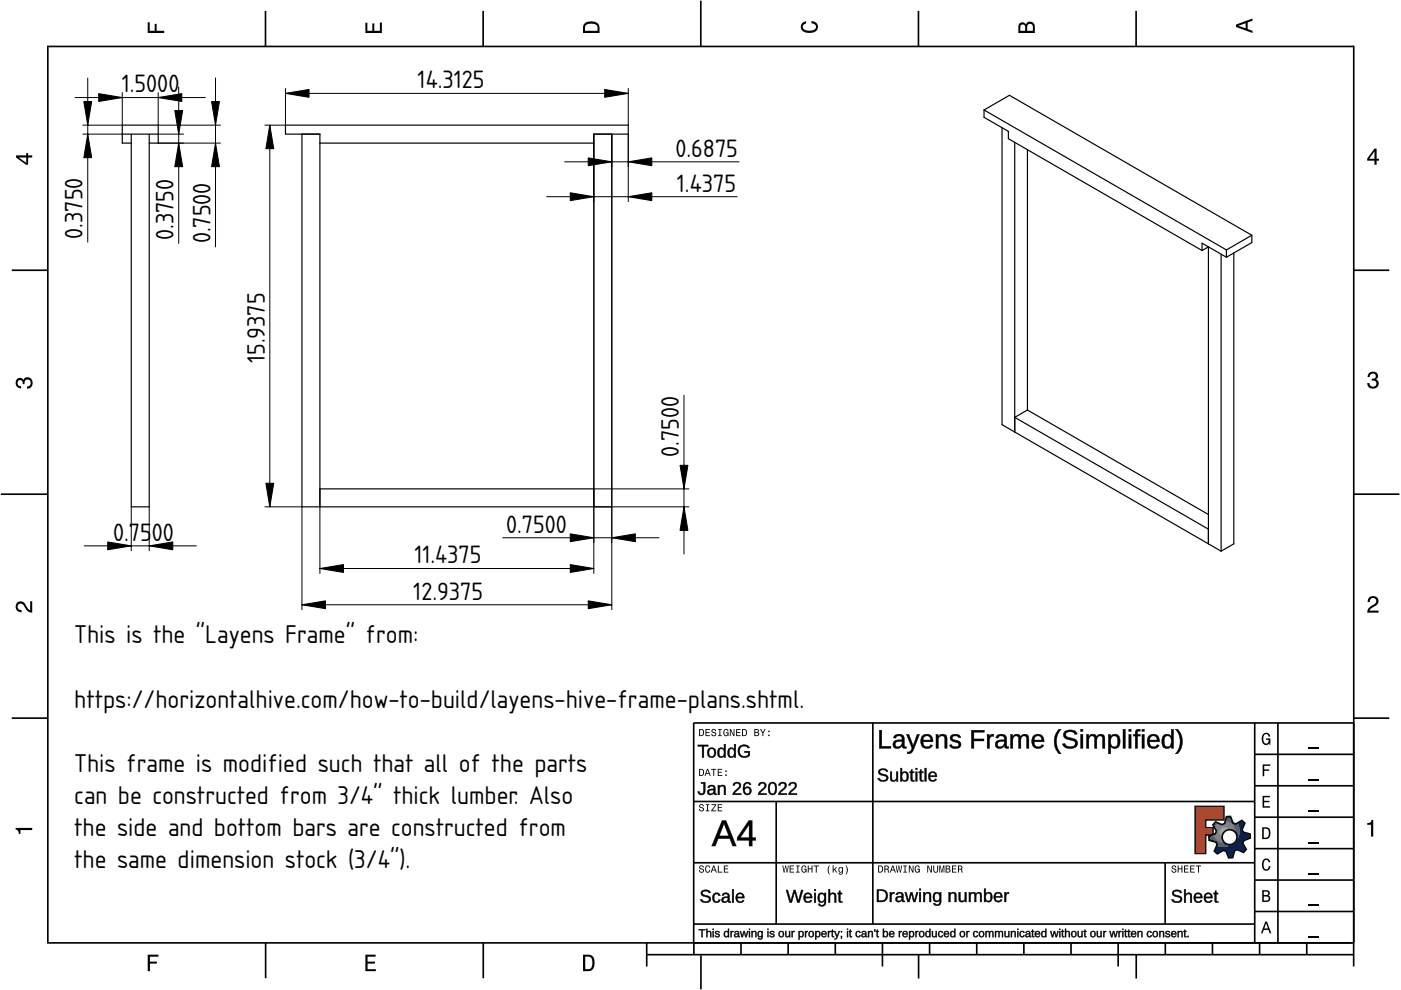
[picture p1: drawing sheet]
<svg xmlns="http://www.w3.org/2000/svg" width="297mm" height="210mm" viewBox="0 0 297 210" stroke-linecap="round" stroke-linejoin="round" font-family="sans-serif">
<defs><g id="words">
<g font-size="5.1">
<text x="15.8" y="136.4">This is the &quot;Layens Frame&quot; from:</text>
<text x="15.8" y="150">https://horizontalhive.com/how-to-build/layens-hive-frame-plans.shtml.</text>
<text x="15.8" y="163.6">This frame is modified such that all of the parts</text>
<text x="15.8" y="170.4">can be constructed from 3/4&quot; thick lumber. Also</text>
<text x="15.8" y="177.2">the side and bottom bars are constructed from</text>
<text x="15.8" y="184">the same dimension stock (3/4&quot;).</text>
</g>
<g font-size="5">
<text x="25.8" y="19.6">1.5000</text>
<text x="88.6" y="18.7">14.3125</text>
<text x="143.2" y="33.2">0.6875</text>
<text x="143.5" y="40.6">1.4375</text>
<text x="17.5" y="50.6" transform="rotate(-90 17.5 50.6)">0.3750</text>
<text x="36.8" y="50.9" transform="rotate(-90 36.8 50.9)">0.3750</text>
<text x="44.6" y="51.6" transform="rotate(-90 44.6 51.6)">0.7500</text>
<text x="56.1" y="77" transform="rotate(-90 56.1 77)">15.9375</text>
<text x="143.9" y="96.9" transform="rotate(-90 143.9 96.9)">0.7500</text>
<text x="107.3" y="112.9">0.7500</text>
<text x="24" y="114.7">0.75</text>
<text x="32.2" y="114.7">00</text>
<text x="87.8" y="119.5">11.4375</text>
<text x="87.6" y="127.1">12.9375</text>
</g>
</g></defs>
<g fill="none" stroke="#000" stroke-width=".35">
<path d="M10.1 9.7v190.1M10.1 9.9h277M56.3 2.3v7.5M102.4 2.3v7.5M148.6 .1v9.8M194.7 2.3v7.5M240.9 2.3v7.5M287 9.7v195.2M2.5 57.3h7.5M287.1 57.3h7.4M.2 104.8h10M287 104.8h9.7"/>
<path d="M2.5 152.3h7.5M147 153.3h140.1M147.1 153.3v49.1M185.1 153.2v42.8M266 159.9h21M266 153.3v46.7M270.9 153.3v46.7M287.1 152.3h7.4M147 169.9h119M164.6 169.9v26M266 179.9h21M266 173.3h21"/>
<path d="M266 166.6h21M10 199.9h277.1M56.3 199.9v7.5M102.5 199.9v7.5M137.1 199.9v5M147 195.9h119M147 182.9h119M157.1 199.9v2.5M167.1 199.9v2.5M177.1 199.9v2.5M187.1 199.9v5M197.1 199.9v2.5"/>
<path d="M207.1 199.9v2.5M217.1 199.9v2.5M227.1 199.9v2.5M237.1 199.9v5M247 182.9v13M247.1 199.9v2.5M257.1 199.9v2.5M266 193.3h21M266 186.6h21M267.1 199.9v2.5M277.1 199.9v2.5M137.1 202.4h150"/>
<path d="M148.6 202.6v7.2M194.8 202.4v5.1M240.9 202.4v5.1"/>
</g>
<g fill="#000">
<path d="M31.3 4.7h.4v1.8h1.1v-1.4h.4v1.4h1.6v.5h-3.5z" fill-rule="evenodd"/>
<path d="M77.5 4.8h.4v1.7h1v-1.5h.5v1.5h1.1v-1.7h.5v2.2h-3.5z" fill-rule="evenodd"/>
<path d="M124.1 4.9a2.19 2.19 0 0 0-.5 2.1h3.5v-1.2a1.42 1.42 0 0 0-1.7-1.3zM124.3 5.2a2.14 2.14 0 0 1 2.3 .3l.1 1h-2.7l.1-1z" fill-rule="evenodd"/>
<path d="M170.1 4.9l.8-.4v.5a.7 .7 0 0 0-.7 .5 .7 .7 0 0 0 .3 .8 1.69 1.69 0 0 0 2.5-.6 .9 .9 0 0 0-.9-.8v-.5a1.24 1.24 0 0 1 1.3 1.1 1.24 1.24 0 0 1-1 1.4 2.22 2.22 0 0 1-2.5-.7l-.1-.5z" fill-rule="evenodd"/>
<path d="M216.1 5l-.2 .8v1.2h3.5v-1.3a.98 .98 0 0 0-.7-1.1 .98 .98 0 0 0-1.2 .6 .84 .84 0 0 0-1.4-.2zM216.4 5.3a.54 .54 0 0 1 .7-.1 .54 .54 0 0 1 .3 .6v.7h-1.1zM217.9 5.2a.62 .62 0 0 1 .7-.1 .62 .62 0 0 1 .4 .6v.8h-1.2z" fill-rule="evenodd"/>
<path d="M262.1 5.2v.5l3.5 1.3v-.5l-1.1-.3v-1.4l1.1-.4v-.5zM262.6 5.5l1.5-.6v1.1z" fill-rule="evenodd"/>
<path d="M3.4 32.9v.5l2.1 1.5h.5v-1.5h.8v-.5h-.8v-.5h-.4v.5zM4 33.4h1.6v1.1z" fill-rule="evenodd"/>
<path d="M291.4 31.5l-1.5 2.1v.5h1.5v.8h.5v-.8h.5v-.4h-.5v-2.2zM291.4 32.1v1.6h-1.1z" fill-rule="evenodd"/>
<path d="M3.6 80.4a.86 .86 0 0 1 1.4 .1 1.06 1.06 0 0 1 1.2-.5 1.06 1.06 0 0 1 .7 1.2 1.1 1.1 0 0 1-1.2 1.2v-.4a.71 .71 0 0 0 .8-1 .71 .71 0 0 0-1.3-.1v.6h-.4a.61 .61 0 0 0-.3-.8 .61 .61 0 0 0-.8 .2 .61 .61 0 0 0 .2 .8l.6 .2v.4a1.15 1.15 0 0 1-1.2-.6 1.15 1.15 0 0 1 .3-1.3z" fill-rule="evenodd"/>
<path d="M290.3 79.1a1.08 1.08 0 0 1 1.3-.2 1.08 1.08 0 0 1 .5 1.3l-.4 .2a1.06 1.06 0 0 1 .6 1.3 1.06 1.06 0 0 1-1.2 .7 1.1 1.1 0 0 1-1.2-1.2h.4a.71 .71 0 0 0 1 .8 .71 .71 0 0 0 .1-1.3h-.6v-.4a.61 .61 0 0 0 .8-.3 .61 .61 0 0 0-.2-.8 .61 .61 0 0 0-.8 .2l-.2 .5h-.4z" fill-rule="evenodd"/>
<path d="M3.6 127.8a1.22 1.22 0 0 1 2 .7l.4 .6 .4 .3v-1.9h.4v2.4a1.8 1.8 0 0 1-1.7-1.4 .71 .71 0 0 0-.9-.5 .71 .71 0 0 0-.5 .8 .71 .71 0 0 0 .9 .6v.4a1.18 1.18 0 0 1-1.2-.6 1.18 1.18 0 0 1 .2-1.4z" fill-rule="evenodd"/>
<path d="M290.3 126.7a1.18 1.18 0 0 1 1.9 .3 1.18 1.18 0 0 1-1 1.7l-.5 .3-.3 .5h1.9v.4h-2.4a1.8 1.8 0 0 1 1.4-1.7 .71 .71 0 0 0 .5-.9 .71 .71 0 0 0-.9-.5 .71 .71 0 0 0-.5 .8h-.4z" fill-rule="evenodd"/>
<path d="M148.2 154.6v1.5h.5a.77 .77 0 0 0 .6-.8 .77 .77 0 0 0-.6-.7zM148.4 154.8a.58 .58 0 0 1 .7 .5 .58 .58 0 0 1-.7 .6zM149.6 154.6v1.5h.9v-.2h-.7v-.5h.6v-.2h-.6v-.4h.7v-.2zM151 154.7a.53 .53 0 0 0 0 .6 .53 .53 0 0 0 .6 .2 .32 .32 0 0 1-.3 .5 .32 .32 0 0 1-.3-.4h-.2a.5 .5 0 0 0 .7 .5 .5 .5 0 0 0 .1-.8l-.4-.1a.28 .28 0 0 1-.1-.4 .28 .28 0 0 1 .4-.1 .28 .28 0 0 1 .1 .3h.2a.51 .51 0 0 0-.3-.4 .51 .51 0 0 0-.5 .1zM152.3 154.6v.2h.2v1.1h-.2v.2h.7v-.2h-.3v-1.1h.3v-.2zM153.5 154.7a.81 .81 0 0 0 .5 1.4l.3-.2 .2 .2v-.8h-.6v.1h.4l-.2 .5a.6 .6 0 0 1-.5-.6 .6 .6 0 0 1 .4-.6l.2 .3h.2l-.1-.3a.53 .53 0 0 0-.8 0zM154.7 154.6v1.5h.2v-1.3l.6 1.3h.2v-1.5h-.2v1.2l-.5-1.2zM156.1 154.6v1.5h.9v-.2h-.7v-.5h.6v-.2h-.6v-.4h.7v-.2zM157.3 154.6v1.5h.5a.77 .77 0 0 0 .6-.8 .77 .77 0 0 0-.6-.7zM157.5 154.8a.58 .58 0 0 1 .7 .5 .58 .58 0 0 1-.7 .6zM159.9 154.6v1.5h.6a.42 .42 0 0 0 .5-.3 .42 .42 0 0 0-.3-.5l.2-.2-.1-.4zM160.1 154.8h.3a.23 .23 0 0 1 .3 .2 .23 .23 0 0 1-.3 .2h-.3zM160.1 155.4h.4a.26 .26 0 0 1 .3 .2 .26 .26 0 0 1-.3 .3h-.4zM161.1 154.6l.5 .9v.6h.2v-.6l.5-.9h-.2l-.4 .7-.3-.7zM162.9 155.8v.3h.3v-.3zM162.9 154.9v.3h.3v-.3z" fill-rule="evenodd"/>
<path d="M267.8 155.7a.85 .85 0 0 1 .9-.3 .85 .85 0 0 1 .6 .8h-.3l-.1-.3a.49 .49 0 0 0-.4-.3 .49 .49 0 0 0-.5 .3 1.2 1.2 0 0 0 .4 1.8 .66 .66 0 0 0 .6-.8h-.6v-.3h.9v1.3h-.1l-.1-.3-.3 .3a.85 .85 0 0 1-1.2-.7v-1.1z" fill-rule="evenodd"/>
<path d="M3.3 175.5h3.5v.5h-2.5v.8h-.3a.77 .77 0 0 0-.7-.9z" fill-rule="evenodd"/>
<path d="M148.4 170.6a.53 .53 0 0 0 0 .6 .53 .53 0 0 0 .6 .2 .32 .32 0 0 1-.3 .5 .32 .32 0 0 1-.3-.4h-.2a.5 .5 0 0 0 .7 .6 .5 .5 0 0 0 .1-.9l-.4-.1a.28 .28 0 0 1-.1-.4 .28 .28 0 0 1 .4-.1 .28 .28 0 0 1 .1 .4h.2a.51 .51 0 0 0-.3-.5 .51 .51 0 0 0-.5 .1zM149.7 170.5v.2h.2v1.1h-.2v.2h.7v-.2h-.3v-1.1h.3v-.2zM150.8 170.5v.2h.8l-.8 1.3h1.1v-.2h-.9l.9-1.3zM152.2 170.5v1.5h.9v-.2h-.7v-.5h.6v-.2h-.6v-.4h.7v-.2z" fill-rule="evenodd"/>
<path d="M148.2 163v1.5h.5a.77 .77 0 0 0 .6-.7 .77 .77 0 0 0-.6-.8zM148.4 163.2a.57 .57 0 0 1 .7 .6 .57 .57 0 0 1-.7 .5zM149.9 163l-.5 1.5h.2l.1-.4h.6l.2 .4h.2l-.6-1.5zM150 163.2l.3 .7h-.5zM150.8 163v.2h.4v1.3h.2v-1.3h.5v-.2zM152.2 163v1.5h.9v-.2h-.7v-.5h.6v-.2h-.6v-.4h.7v-.2zM153.8 164.2v.3h.3v-.3zM153.8 163.4v.3h.3v-.3z" fill-rule="evenodd"/>
<path d="M253.4 171h6.1v2.8h-3.9v1.7h1.6v1.5h-1.6v4h-2.2z" fill-rule="evenodd"/>
<path d="M257.7 174.3l-.5 .6 .7 1.3-.2 .6-1.4 .5v.9l1.5 .4 .3 .5-.7 1.4 .7 .5 1.3-.7 .6 .2 .5 1.4 .9-.1 .3-1.4 .6-.3 1.4 .6 .5-.6-.7-1.3 .2-.6 1.4-.5-.1-.9-1.4-.4-.3-.5 .6-1.4-.6-.6-1.3 .8-.6-.2-.5-1.4h-.9l-.4 1.5-.5 .2zM259.1 177.5a1.6 1.6 0 0 1 3.2 0 1.6 1.6 0 0 1-3.2 0z" fill-rule="evenodd"/>
<path d="M267.7 168.7h1.5v.3h-1.2v.8h1.1v.3h-1.1v.8h1.3v.3h-1.6z" fill-rule="evenodd"/>
<path d="M267.7 162.1h1.6v.3h-1.3v.7h1.1v.3h-1.1v1.2h-.3z" fill-rule="evenodd"/>
<path d="M267.6 175.4v2.5h.8a1.37 1.37 0 0 0 .7-2.2 1.56 1.56 0 0 0-1.5-.3zM267.9 175.7a.98 .98 0 0 1 1.2 .7 .98 .98 0 0 1-.7 1.2h-.5z" fill-rule="evenodd"/>
<path d="M289.9 174.5a.77 .77 0 0 0 .9-.6h.4v3.5h-.5v-2.5h-.8z" fill-rule="evenodd"/>
<path d="M148.4 183.6a.53 .53 0 0 0 0 .6 .53 .53 0 0 0 .6 .2 .32 .32 0 0 1-.3 .5 .32 .32 0 0 1-.3-.4h-.2a.5 .5 0 0 0 .7 .6 .5 .5 0 0 0 .1-.9l-.4-.1a.28 .28 0 0 1-.1-.4 .28 .28 0 0 1 .4-.1 .28 .28 0 0 1 .1 .4h.2a.51 .51 0 0 0-.3-.5 .51 .51 0 0 0-.5 .1zM149.6 183.7l-.1 .2a.67 .67 0 0 0 .1 .9 .67 .67 0 0 0 .8 .1l.2-.4h-.2l-.2 .3a.6 .6 0 0 1-.5-.5 .6 .6 0 0 1 .4-.6l.3 .3h.2l-.2-.4a.5 .5 0 0 0-.8 .1zM151.2 183.5l-.5 1.5h.2l.1-.4h.6l.2 .4h.2l-.6-1.5zM151.3 183.7l.3 .7h-.5zM152.2 183.5v1.5h1v-.2h-.8v-1.3zM153.5 183.5v1.5h.9v-.2h-.7v-.5h.6v-.2h-.6v-.4h.7v-.2z" fill-rule="evenodd"/>
<path d="M165.9 183.5l.3 1.5h.1l.3-1.3 .2 1.3h.2l.2-1.5h-.1l-.2 1.3-.2-1.3h-.2l-.2 1.3-.2-1.3zM167.4 183.5v1.5h1v-.2h-.8v-.5h.7v-.2h-.7v-.4h.7v-.2zM168.8 183.5v.2h.3v1.1h-.3v.2h.7v-.2h-.2v-1.1h.2v-.2zM170.1 183.7a.82 .82 0 0 0 .5 1.3l.3-.2 .1 .2v-.8h-.5v.2h.3l-.2 .4a.6 .6 0 0 1-.5-.5 .6 .6 0 0 1 .5-.6l.2 .3h.2l-.2-.4a.53 .53 0 0 0-.7 .1zM171.3 183.5v1.5h.2v-.7h.6v.7h.2v-1.5h-.2v.6h-.6v-.6zM172.5 183.5v.2h.5v1.3h.2v-1.3h.4v-.2zM175.8 183.5a1.35 1.35 0 0 0 .2 1.9 1.84 1.84 0 0 1 0-1.9zM176.5 183.5v1.5h.2v-.4l.2-.2 .4 .6h.2l-.4-.7 .4-.5h-.2l-.6 .6v-.9zM177.9 184a.59 .59 0 0 0-.2 .7 .59 .59 0 0 0 .7 .3l.1-.2a.31 .31 0 0 1-.1 .5 .31 .31 0 0 1-.4-.2h-.2a.47 .47 0 0 0 .5 .4 .47 .47 0 0 0 .4-.5v-1.2h-.2v.2l-.3-.2zM178 184.1l.1-.1a.42 .42 0 0 1 .4 .4 .42 .42 0 0 1-.4 .5l-.1-.3zM179.3 183.5a1.85 1.85 0 0 1 0 1.9 1.22 1.22 0 0 0 0-1.9z" fill-rule="evenodd"/>
<path d="M186.2 183.5v1.5h.5a.77 .77 0 0 0 .6-.7 .77 .77 0 0 0-.6-.8zM186.4 183.7a.58 .58 0 0 1 .6 .6 .58 .58 0 0 1-.6 .5zM187.5 183.5v1.5h.2v-.6a.45 .45 0 0 1 .5 .1 .45 .45 0 0 1 .1 .5h.2l-.2-.7a.42 .42 0 0 0 .1-.5 .42 .42 0 0 0-.4-.3zM187.7 183.7h.2a.26 .26 0 0 1 .4 .3 .26 .26 0 0 1-.4 .2h-.2zM189.2 183.5l-.6 1.5h.2l.2-.4h.6l.1 .4h.2l-.5-1.5zM189.3 183.7l.2 .7h-.4zM189.9 183.5l.3 1.5h.2l.2-1.3 .2 1.3h.2l.3-1.5h-.2l-.2 1.3-.2-1.3h-.2l-.2 1.3-.2-1.3zM191.5 183.5v.2h.3v1.1h-.3v.2h.8v-.2h-.3v-1.1h.3v-.2zM192.7 183.5v1.5h.2v-1.2l.5 1.2h.3v-1.5h-.2v1.2l-.6-1.2zM194.1 183.7a.81 .81 0 0 0 .5 1.3l.3-.2 .1 .2v-.8h-.5v.2h.3l-.2 .4a.6 .6 0 0 1-.5-.5 .6 .6 0 0 1 .5-.6l.2 .3h.2l-.2-.4a.53 .53 0 0 0-.7 .1zM196.6 183.5v1.5h.2v-1.2l.6 1.2h.2v-1.5h-.2v1.2l-.6-1.2zM197.9 183.5v.9a.52 .52 0 0 0 .5 .6 .52 .52 0 0 0 .5-.6v-.9h-.2v.9a.33 .33 0 0 1-.3 .5 .33 .33 0 0 1-.3-.5v-.9zM199.2 183.5v1.5h.1v-1.4l.3 1.4h.2l.3-1.4v1.4h.1v-1.5h-.2l-.3 1.3-.3-1.3zM200.5 183.5v1.5h.6a.42 .42 0 0 0 .4-.3 .42 .42 0 0 0-.2-.5l.2-.2-.1-.4zM200.7 183.7h.3a.23 .23 0 0 1 .3 .2 .23 .23 0 0 1-.3 .2h-.3zM200.7 184.3h.3a.26 .26 0 0 1 .3 .3 .26 .26 0 0 1-.3 .2h-.3zM201.8 183.5v1.5h1v-.2h-.8v-.5h.7v-.2h-.7v-.4h.8v-.2zM203.1 183.5v1.5h.2v-.6a.45 .45 0 0 1 .5 .1 .45 .45 0 0 1 .1 .5h.2l-.2-.7a.42 .42 0 0 0 .1-.5 .42 .42 0 0 0-.4-.3zM203.3 183.7h.3a.26 .26 0 0 1 .3 .3 .26 .26 0 0 1-.4 .2h-.2z" fill-rule="evenodd"/>
<path d="M248.5 183.6a.53 .53 0 0 0 0 .6 .53 .53 0 0 0 .6 .2 .32 .32 0 0 1-.2 .5 .32 .32 0 0 1-.3-.4h-.2a.5 .5 0 0 0 .6 .6 .5 .5 0 0 0 .2-.9l-.4-.1a.28 .28 0 0 1-.1-.4 .28 .28 0 0 1 .3-.1 .28 .28 0 0 1 .2 .4h.2a.51 .51 0 0 0-.3-.5 .51 .51 0 0 0-.6 .1zM249.7 183.5v1.5h.2v-.7h.6v.7h.2v-1.5h-.2v.6h-.6v-.6zM251 183.5v1.5h1v-.2h-.8v-.5h.7v-.2h-.7v-.4h.8v-.2zM252.3 183.5v1.5h1v-.2h-.8v-.5h.7v-.2h-.7v-.4h.8v-.2zM253.5 183.5v.2h.5v1.3h.2v-1.3h.5v-.2z" fill-rule="evenodd"/>
<path d="M268.3 195.4l-1 2.5h.4l.2-.7h1l.3 .7h.3l-.9-2.5zM268.4 195.8l.4 1.1h-.7z" fill-rule="evenodd"/>
<path d="M267.6 188.7v2.5h1a.7 .7 0 0 0 .7-.5 .7 .7 0 0 0-.4-.8 .61 .61 0 0 0 .3-.8 .61 .61 0 0 0-.7-.4zM267.9 189h.6a.38 .38 0 0 1 .4 .4 .38 .38 0 0 1-.5 .4h-.5zM267.9 190.1h.6a.44 .44 0 0 1 .5 .4 .44 .44 0 0 1-.5 .4h-.6z" fill-rule="evenodd"/>
<path d="M267.8 182.3a.85 .85 0 0 1 .9-.3 .85 .85 0 0 1 .6 .8h-.3l-.1-.2a.47 .47 0 0 0-.4-.3 .47 .47 0 0 0-.4 .3 1.21 1.21 0 0 0 .4 1.7 .64 .64 0 0 0 .5-.7h.4a.89 .89 0 0 1-.8 1 .89 .89 0 0 1-1-.7v-1.1z" fill-rule="evenodd"/>
<path d="M31.3 202.4h2.3v.4h-1.8v1.1h1.5v.4h-1.5v1.6h-.5z" fill-rule="evenodd"/>
<path d="M77.5 202.4h2.1v.4h-1.7v1.1h1.6v.4h-1.6v1.2h1.8v.4h-2.2z" fill-rule="evenodd"/>
<path d="M123.6 202.4v3.5h1.2a1.42 1.42 0 0 0 1.3-1.7 1.38 1.38 0 0 0-1.3-1.8zM124.1 202.8l1 .1a1.89 1.89 0 0 1 0 2.5l-1 .1z" fill-rule="evenodd"/>
</g>
<path d="M277.3 158.6h2.2M277.3 178.6h2.2M277.3 172h2.2M277.3 165.3h2.2M277.3 198.6h2.2M277.3 192h2.2M277.3 185.3h2.2" fill="none" stroke="#000" stroke-width=".25"/>
<g fill="#000">
<path d="M148 157.9h2.1v.3h-.9v2.4h-.3v-2.4h-.9zM150.3 158.7a.98 .98 0 0 1 1.2 0 .98 .98 0 0 1 .3 1.2 .96 .96 0 0 1-1.3 .7 .96 .96 0 0 1-.5-1.4zM150.6 158.9a.94 .94 0 0 0 .3 1.5 .86 .86 0 0 0 .5-.8 .86 .86 0 0 0-.5-.8zM152.3 158.8a.73 .73 0 0 1 1.2 .1v-1.1h.3l.1 2.8h-.4v-.3a.78 .78 0 0 1-1 .3 .78 .78 0 0 1-.4-1zM152.7 158.9a.98 .98 0 0 0 .3 1.5 .86 .86 0 0 0 .5-.8 .86 .86 0 0 0-.5-.8zM154.5 158.8a.73 .73 0 0 1 1.2 .1v-1.1h.3v2.8h-.3v-.3a.78 .78 0 0 1-1 .3 .78 .78 0 0 1-.4-1zM154.8 158.9a.98 .98 0 0 0 .3 1.5 .86 .86 0 0 0 .6-.8 .86 .86 0 0 0-.6-.8zM156.8 158.3a1.39 1.39 0 0 1 2.1 .2l-.3 .1a1.06 1.06 0 0 0-1.9 .4 1.06 1.06 0 0 0 1.4 1.3l.5-.2v-.5h-.8v-.3h1.2v.9a1.46 1.46 0 0 1-2.1 .1 1.46 1.46 0 0 1-.1-2z"/>
<path d="M147.9 157.9h2.3v.4l-1-.1 .1 2.4h-.5l.1-2.4-1 .1zM148 157.9v.3h.9v2.4h.3v-2.4h.9v-.3zM150.3 158.7a1.02 1.02 0 0 1 1.2 0 1.02 1.02 0 0 1 .3 1.2 1 1 0 0 1-1.3 .7 1 1 0 0 1-.5-1.4zM150.2 158.8a1.04 1.04 0 0 0-.2 1.2 1.04 1.04 0 0 0 1.1 .6 1.02 1.02 0 0 0 .6-1.3 1.02 1.02 0 0 0-1.2-.7zM150.6 158.9a.9 .9 0 0 0 .3 1.4 .82 .82 0 0 0 .5-.7 .82 .82 0 0 0-.5-.8zM150.5 158.8a.64 .64 0 0 1 .8 .1 .64 .64 0 0 1 .2 .7 .64 .64 0 0 1-.6 .8 .64 .64 0 0 1-.6-.8zM152.3 158.8a.71 .71 0 0 1 1.2 .1v-1.1h.4v2.8h-.4v-.3a.72 .72 0 0 1-.7 .4 .72 .72 0 0 1-.6-.5l-.1-.6zM152.3 158.8l-.1 .8a.77 .77 0 0 0 .4 .9 .77 .77 0 0 0 1-.3l-.1 .4h.4l-.1-2.8h-.3v1.1a.73 .73 0 0 0-1.2-.1zM152.6 159a.95 .95 0 0 0 .4 1.3 .82 .82 0 0 0 .5-.7 .82 .82 0 0 0-.5-.8zM152.6 158.8a.61 .61 0 0 1 .8 .1 .61 .61 0 0 1 .1 .7 .61 .61 0 0 1-.5 .8 .61 .61 0 0 1-.6-.8zM154.4 158.8a.71 .71 0 0 1 1.3 .1l-.1-1.1h.4l.1 2.8h-.5l.1-.3a.72 .72 0 0 1-.7 .4 .72 .72 0 0 1-.7-.5l-.1-.6zM154.5 158.8l-.2 .8a.77 .77 0 0 0 .4 .9 .77 .77 0 0 0 1-.3v.4h.3v-2.8h-.3v1.1a.73 .73 0 0 0-1.2-.1zM154.8 159a.95 .95 0 0 0 .3 1.3 .82 .82 0 0 0 .5-.7 .82 .82 0 0 0-.5-.8zM154.8 158.8a.61 .61 0 0 1 .7 .1 .61 .61 0 0 1 .2 .7 .61 .61 0 0 1-.5 .8 .61 .61 0 0 1-.6-.8zM156.8 158.2a1.42 1.42 0 0 1 2.2 .4l-.4 .1a.99 .99 0 0 0-1.4-.3 .99 .99 0 0 0-.2 1.4 1.19 1.19 0 0 0 1.6 .3v-.5h-.8v-.4h1.2v1a1.5 1.5 0 0 1-2.1 .2 1.5 1.5 0 0 1-.1-2.2zM156.8 158.3a1.41 1.41 0 0 0 .1 2 1.41 1.41 0 0 0 2-.1l.1-.9h-1.2v.3l.9-.1v.6a1.11 1.11 0 0 1-1.5 .1 1.11 1.11 0 0 1-.3-1.5 1.11 1.11 0 0 1 1.5-.4l.2 .3 .3-.1a1.37 1.37 0 0 0-2.1-.2z"/>
<path d="M186.4 154.8h.6l-.1 3.4h2v.5h-2.5zM186.4 154.8v3.9h2.5v-.5l-2 .1v-3.5zM189.7 155.9a1.26 1.26 0 0 1 2.1 .7v1.5l.1 .2h.3v.3a.6 .6 0 0 1-.6 .1 .6 .6 0 0 1-.3-.6h-.1a1.03 1.03 0 0 1-1.2 .7 1.03 1.03 0 0 1-.7-1.3 1.03 1.03 0 0 1 1.3-.7l.6 .1a.64 .64 0 0 0-.5-.8 .64 .64 0 0 0-.8 .4h-.5zM189.8 155.9l-.4 .6h.6a.62 .62 0 0 1 .3-.6 .62 .62 0 0 1 .7 .2l.2 .2 .1 .6h-.7a.94 .94 0 0 0-1.2 .5 .94 .94 0 0 0 .4 1.2 .94 .94 0 0 0 1.3-.3l.2-.3a.55 .55 0 0 0 .2 .6 .55 .55 0 0 0 .7 0v-.3l-.3 .1-.2-.3v-1.5a1.12 1.12 0 0 0-.7-.9 1.12 1.12 0 0 0-1.2 .2zM190.1 157.4a.57 .57 0 0 0 .1 .9 .57 .57 0 0 0 .8-.3l.2-.8zM190 157.3l1.2-.1a.85 .85 0 0 1-.3 1 .85 .85 0 0 1-1.1-.2zM192.1 155.7h.6l.9 2.4 .8-2.4h.6l-1.1 3a1.19 1.19 0 0 1-1.6 1.1v-.4l.7-.2 .4-.6zM192.2 155.7l1.2 2.9a.85 .85 0 0 1-1 .8v.4a1.24 1.24 0 0 0 1.4-1.2l1.2-2.9h-.6l-.8 2.6-.9-2.6zM195.5 156a1.36 1.36 0 0 1 1.7-.3 1.36 1.36 0 0 1 .6 1.6h-2a.84 .84 0 0 0 .5 .9 .84 .84 0 0 0 1-.4l.5 .2a1.44 1.44 0 0 1-1.9 .6 1.44 1.44 0 0 1-.7-1.8zM195.6 156.1a1.53 1.53 0 0 0-.3 1.7 1.53 1.53 0 0 0 1.7 .8l.7-.5-.4-.2a.78 .78 0 0 1-1.2 .4l-.3-.4-.1-.7 2.1 .1a1.3 1.3 0 0 0-.7-1.5 1.3 1.3 0 0 0-1.5 .3zM196 156.3l-.3 .6h1.6a.75 .75 0 0 0-.4-.8 .75 .75 0 0 0-.9 .2zM195.9 156.2a.81 .81 0 0 1 1-.2 .81 .81 0 0 1 .4 1h-1.6zM198.4 155.7h.5v.5a1 1 0 0 1 1.2-.6 1 1 0 0 1 .7 1.1v2h-.5v-1.9a.66 .66 0 0 0-.8-.7 .66 .66 0 0 0-.5 .8v1.8h-.6zM198.4 155.7v3h.5v-1.8a.75 .75 0 0 1 .6-.9 .75 .75 0 0 1 .9 .8l-.1 1.9h.5v-2a.97 .97 0 0 0-.8-1 .97 .97 0 0 0-1.1 .6v-.6zM201.7 155.8a1.3 1.3 0 0 1 2.1 .6l-.5 .1a.75 .75 0 0 0-1.3-.1l.1 .3 .6 .2a.95 .95 0 0 1 1.1 1 .95 .95 0 0 1-1.2 .9 .96 .96 0 0 1-1.3-.9l.4-.1a.85 .85 0 0 0 1.5 .1l-.4-.5a1.07 1.07 0 0 1-1.3-1.4zM201.8 155.9a.8 .8 0 0 0-.2 .9 .8 .8 0 0 0 .8 .5l.4 .1a.53 .53 0 0 1 .5 .6 .53 .53 0 0 1-.7 .4l-.6-.1-.2-.4-.5 .1a1.39 1.39 0 0 0 2.4 .1 .91 .91 0 0 0-1-1.1v-.1a.53 .53 0 0 1-.7-.2 .53 .53 0 0 1 .2-.7h.7l.4 .4h.4a1.29 1.29 0 0 0-1.9-.5zM205.9 154.8h2.8v.5l-2.2-.1v1.5l2.2-.1v.5h-2.2v1.6h-.6zM206 154.8v3.9h.5l-.1-1.6h2.2v-.4h-2.2v-1.5h2.3v-.4zM209.2 155.7h.6v.6a.65 .65 0 0 1 .9-.6v.5a.69 .69 0 0 0-.7 .2 .69 .69 0 0 0-.2 .7v1.6h-.6zM209.3 155.7v3h.5l-.1-1.6a.74 .74 0 0 1 .2-.8 .74 .74 0 0 1 .8-.2v-.4a.96 .96 0 0 0-1 .7v-.7zM211.3 155.9a1.26 1.26 0 0 1 2.2 .7v1.5l.1 .2h.3v.3a.6 .6 0 0 1-.6 .1 .6 .6 0 0 1-.3-.6h-.1a1.03 1.03 0 0 1-1.3 .7 1.03 1.03 0 0 1-.6-1.3 1.03 1.03 0 0 1 1.3-.7l.6 .1a.64 .64 0 0 0-.5-.8 .64 .64 0 0 0-.8 .4h-.5zM211.5 155.9l-.4 .6h.5a.62 .62 0 0 1 .4-.6 .62 .62 0 0 1 .7 .2l.2 .2 .1 .6h-.7a.94 .94 0 0 0-1.2 .5 .94 .94 0 0 0 .4 1.2 .94 .94 0 0 0 1.3-.3l.2-.3a.55 .55 0 0 0 .2 .6 .55 .55 0 0 0 .7 0v-.3l-.4 .1-.1-.3v-1.5a1.12 1.12 0 0 0-.7-.9 1.12 1.12 0 0 0-1.2 .2zM211.7 157.4a.57 .57 0 0 0 .1 .9 .57 .57 0 0 0 .9-.3l.2-.8zM211.7 157.3l1.2-.1a.85 .85 0 0 1-.3 1 .85 .85 0 0 1-1.1-.2zM214.2 155.7h.5v.5a.9 .9 0 0 1 .9-.6 .9 .9 0 0 1 .8 .6 .93 .93 0 0 1 1.1-.6 .93 .93 0 0 1 .7 1.1v2h-.6v-1.9a.6 .6 0 0 0-.7-.7 .6 .6 0 0 0-.4 .8v1.8h-.6v-1.9a.6 .6 0 0 0-.7-.7 .6 .6 0 0 0-.4 .8v1.8h-.6zM214.2 155.7l.1 3h.4v-1.8a.69 .69 0 0 1 .5-.9 .69 .69 0 0 1 .8 .8v1.9h.4v-1.8a.69 .69 0 0 1 .5-.9 .69 .69 0 0 1 .8 .8v1.9h.4v-2a.91 .91 0 0 0-.7-1 .91 .91 0 0 0-1 .6 .91 .91 0 0 0-.9-.6 .91 .91 0 0 0-.8 .6v-.6zM219.1 156a1.36 1.36 0 0 1 1.6-.3 1.36 1.36 0 0 1 .7 1.6h-2.1a.84 .84 0 0 0 .5 .9 .84 .84 0 0 0 1.1-.4l.4 .2a1.44 1.44 0 0 1-1.8 .6 1.44 1.44 0 0 1-.8-1.8zM219.1 156.1a1.53 1.53 0 0 0-.2 1.7 1.53 1.53 0 0 0 1.6 .8l.8-.5-.4-.2a.78 .78 0 0 1-1.3 .4l-.3-.4-.1-.7 2.1 .1a1.3 1.3 0 0 0-.6-1.5 1.3 1.3 0 0 0-1.6 .3zM219.5 156.3l-.2 .6h1.5a.75 .75 0 0 0-.4-.8 .75 .75 0 0 0-.9 .2zM219.5 156.2a.81 .81 0 0 1 .9-.2 .81 .81 0 0 1 .5 1h-1.7zM224.5 154.6h.6a3.9 3.9 0 0 0 0 5.3h-.6a3.9 3.9 0 0 1 0-5.3zM224.5 154.6a4 4 0 0 0 0 5.2h.5a3.8 3.8 0 0 1 0-5.2zM225.6 155.2a1.81 1.81 0 0 1 2.8 .4l-.5 .2a1.06 1.06 0 0 0-1-.6 1.06 1.06 0 0 0-.9 .6 1.49 1.49 0 0 0 1.4 .7 1.13 1.13 0 0 1 1.1 1.2 1.13 1.13 0 0 1-1.2 1 1.63 1.63 0 0 1-2.1-1l.6-.1a1.25 1.25 0 0 0 2.1 .2 .91 .91 0 0 0-1.1-.9 1.18 1.18 0 0 1-1.2-1.7zM225.7 155.3a.99 .99 0 0 0 .8 1.5l.5 .1a.77 .77 0 0 1 .8 .3 .77 .77 0 0 1-.1 1 1.42 1.42 0 0 1-2-.6l-.4 .1a1.88 1.88 0 0 0 3.1 .2 1.21 1.21 0 0 0-1.4-1.4v-.1a.75 .75 0 0 1-.9-.2 .75 .75 0 0 1 .1-.9 1.24 1.24 0 0 1 1.7 .4l.5-.1a1.73 1.73 0 0 0-2.7-.3zM229.1 154.6h.5v.5h-.5zM229.1 154.6v.5h.5v-.5zM229.1 155.7h.5v3h-.5zM229.1 155.7v3h.5v-3zM230.3 155.7h.5v.5a.9 .9 0 0 1 .9-.6 .9 .9 0 0 1 .8 .6 .93 .93 0 0 1 1.1-.6 .93 .93 0 0 1 .7 1.1v2h-.6v-1.9a.6 .6 0 0 0-.7-.7 .6 .6 0 0 0-.4 .8v1.8h-.6v-1.9a.6 .6 0 0 0-.7-.7 .6 .6 0 0 0-.4 .8v1.8h-.6zM230.3 155.7l.1 3h.4v-1.8a.69 .69 0 0 1 .5-.9 .69 .69 0 0 1 .8 .8v1.9h.5l-.1-1.8a.69 .69 0 0 1 .6-.9 .69 .69 0 0 1 .7 .8v1.9h.5l-.1-2a.91 .91 0 0 0-.7-1 .91 .91 0 0 0-1 .6 .91 .91 0 0 0-.9-.6 .91 .91 0 0 0-.8 .6v-.6zM234.9 155.7h.6v.5a1.02 1.02 0 0 1 1.8-.2 2.18 2.18 0 0 1-.5 2.7 .94 .94 0 0 1-1.3-.5v1.7h-.5zM235 155.7v4.1h.5v-1.6a1.03 1.03 0 0 0 1.1 .5 1.03 1.03 0 0 0 .8-1v-.5a1.12 1.12 0 0 0-.5-1.4 1.12 1.12 0 0 0-1.5 .4l.1-.5zM235.8 156.3a1.6 1.6 0 0 0 .2 2h.5a1.55 1.55 0 0 0 0-2.2zM235.7 156.2a.83 .83 0 0 1 1.1-.1 .83 .83 0 0 1 .2 1.1 .84 .84 0 0 1-.3 1 .84 .84 0 0 1-1.1-.1 2.05 2.05 0 0 1 .1-1.9zM238.1 154.6h.5v4.1h-.5zM238.1 154.6v4.1h.5v-4.1zM239.3 154.6h.6v.5h-.6zM239.3 154.6v.5h.5v-.5zM239.3 155.7h.6v3h-.6zM239.3 155.7v3h.5v-3zM240.8 154.8l.4-.2h.6v.5h-.5l-.1 .6h.6v.4h-.6v2.6h-.6l.1-2.6h-.5v-.4h.5v-.6zM240.9 154.8l-.2 1-.4-.1v.4l.4-.1v2.7h.5l-.1-2.7 .7 .1v-.4l-.6 .1a.47 .47 0 0 1 0-.7 .47 .47 0 0 1 .6-.1v-.3zM242.1 154.6h.6v.5h-.6zM242.1 154.6v.5h.5v-.5zM242.1 155.7h.6v3h-.6zM242.1 155.7v3h.5v-3zM243.5 156a1.36 1.36 0 0 1 1.7-.3 1.36 1.36 0 0 1 .6 1.6h-2a.84 .84 0 0 0 .5 .9 .84 .84 0 0 0 1-.4l.5 .2a1.44 1.44 0 0 1-1.8 .6 1.44 1.44 0 0 1-.8-1.8zM243.6 156.1a1.53 1.53 0 0 0-.2 1.7 1.53 1.53 0 0 0 1.6 .8l.7-.5-.4-.2a.78 .78 0 0 1-1.2 .4l-.3-.4-.1-.7 2.1 .1a1.3 1.3 0 0 0-.6-1.5 1.3 1.3 0 0 0-1.6 .3zM244 156.3l-.3 .6h1.6a.75 .75 0 0 0-.4-.8 .75 .75 0 0 0-.9 .2zM243.9 156.2a.81 .81 0 0 1 1-.2 .81 .81 0 0 1 .4 1h-1.6zM246.7 155.9a1.02 1.02 0 0 1 1.6 .3v-1.6h.6v4.1h-.6v-.5a1.03 1.03 0 0 1-1.8 .2l-.2-.8a2.16 2.16 0 0 1 .4-1.7zM246.7 155.9a1.91 1.91 0 0 0 .4 2.7 1.17 1.17 0 0 0 1.3-.5v.6h.4v-4.1h-.5v1.6a.98 .98 0 0 0-1.6-.3zM247.2 156.2a1.71 1.71 0 0 0 .1 2.1h.5a1.41 1.41 0 0 0 0-2.2zM247.1 156.1a.86 .86 0 0 1 1 .1 .86 .86 0 0 1 .3 .9 .86 .86 0 0 1-.3 1.1 .86 .86 0 0 1-1.1-.1l-.2-1.3zM249.1 154.6h.6a3.9 3.9 0 0 1 0 5.3h-.6a3.9 3.9 0 0 0 0-5.3zM249.2 154.6a3.8 3.8 0 0 1 0 5.2h.5a4 4 0 0 0 0-5.2z"/>
<path d="M186.4 154.8h.5v3.4h2v.5h-2.5zM189.8 155.9a1.17 1.17 0 0 1 1.2-.3 1.17 1.17 0 0 1 .7 1l.1 1.5 .1 .2h.3v.3a.59 .59 0 0 1-.7 .1 .59 .59 0 0 1-.2-.6 1 1 0 0 1-1.2 .6 1 1 0 0 1-.8-1.1l.5-.6 1.4-.1a.67 .67 0 0 0-.4-.9 .67 .67 0 0 0-.8 .5h-.6zM190 157.4a.61 .61 0 0 0 .1 .9 .61 .61 0 0 0 .9-.3l.2-.8zM192.2 155.7h.5l.9 2.4 .8-2.4h.6l-1.2 3a1.23 1.23 0 0 1-1.4 1.1v-.4h.2a.9 .9 0 0 0 .8-.8zM195.5 156a1.34 1.34 0 0 1 1.7-.2 1.34 1.34 0 0 1 .6 1.5h-2.1a.86 .86 0 0 0 .5 1 .86 .86 0 0 0 1.1-.4l.4 .1a1.4 1.4 0 0 1-1.8 .6 1.4 1.4 0 0 1-.7-1.8zM195.9 156.3l-.2 .6h1.6a.79 .79 0 0 0-.4-.8 .79 .79 0 0 0-1 .2zM198.4 155.7h.5v.5a.99 .99 0 0 1 1.2-.5 .99 .99 0 0 1 .7 1v2h-.5v-1.9a.71 .71 0 0 0-.8-.8 .71 .71 0 0 0-.6 .9v1.8h-.5zM201.7 155.9a1.34 1.34 0 0 1 2 .5h-.4a.76 .76 0 0 0-1.4 0 1.56 1.56 0 0 0 1.4 .7 .87 .87 0 0 1 .4 1.2 .87 .87 0 0 1-1.1 .4l-.7-.1-.4-.2-.2-.4 .5-.1a.86 .86 0 0 0 1.5 0 1.98 1.98 0 0 0-1.5-.8l-.4-.6zM206 154.8h2.7v.4h-2.2v1.5h2.1v.4h-2.1v1.6h-.5zM209.3 155.7h.4l.1 .6a.71 .71 0 0 1 .9-.6v.4a.74 .74 0 0 0-.8 .2 .74 .74 0 0 0-.1 .8v1.6h-.5zM211.5 155.9a1.17 1.17 0 0 1 1.2-.3 1.17 1.17 0 0 1 .7 1v1.5l.2 .2h.3v.3a.59 .59 0 0 1-.7 .1 .59 .59 0 0 1-.2-.6 1 1 0 0 1-1.2 .6 1 1 0 0 1-.8-1.1l.5-.6 1.4-.1a.67 .67 0 0 0-.4-.9 .67 .67 0 0 0-.9 .5h-.5zM211.7 157.4a.61 .61 0 0 0 .1 .9 .61 .61 0 0 0 .9-.3l.2-.8zM214.2 155.7h.5v.5a.91 .91 0 0 1 .9-.5 .91 .91 0 0 1 .8 .5 .91 .91 0 0 1 1.1-.5 .91 .91 0 0 1 .6 1v2h-.4v-1.9a.65 .65 0 0 0-.8-.8 .65 .65 0 0 0-.5 .9v1.8h-.4v-1.9a.65 .65 0 0 0-.8-.8 .65 .65 0 0 0-.5 .9v1.8h-.4zM219.1 156a1.34 1.34 0 0 1 1.6-.2 1.34 1.34 0 0 1 .7 1.5h-2.1a.86 .86 0 0 0 .5 1 .86 .86 0 0 0 1.1-.4l.4 .1a1.4 1.4 0 0 1-1.8 .6 1.4 1.4 0 0 1-.7-1.8zM219.5 156.3l-.2 .6h1.6a.79 .79 0 0 0-.5-.8 .79 .79 0 0 0-.9 .2zM224.5 154.6h.5a3.9 3.9 0 0 0 0 5.2h-.5a3.9 3.9 0 0 1 0-5.2zM225.6 155.2a1.77 1.77 0 0 1 2.8 .4l-.5 .1a1.08 1.08 0 0 0-1-.5 1.08 1.08 0 0 0-.9 .6 1.68 1.68 0 0 0 1.6 .8 1.07 1.07 0 0 1 .9 1.2 1.07 1.07 0 0 1-1.2 .9h-.4a1.47 1.47 0 0 1-1.6-1l.5-.1a1.29 1.29 0 0 0 2.1 .2 .95 .95 0 0 0-1.1-.9 1.14 1.14 0 0 1-1.2-1.7zM229.1 154.6h.5v.5h-.5zM229.1 155.7h.5v3h-.5zM230.3 155.7h.5v.5a.91 .91 0 0 1 .9-.5 .91 .91 0 0 1 .8 .5 .91 .91 0 0 1 1.1-.5 .91 .91 0 0 1 .7 1v2h-.5v-1.9a.65 .65 0 0 0-.7-.8 .65 .65 0 0 0-.5 .9v1.8h-.5v-1.9a.65 .65 0 0 0-.8-.8 .65 .65 0 0 0-.5 .9v1.8h-.4zM235 155.7h.5v.5a1.12 1.12 0 0 1 1.4-.4 1.12 1.12 0 0 1 .6 1.4 1.15 1.15 0 0 1-.4 1.3 1.15 1.15 0 0 1-1.5-.1l-.1-.2v1.6h-.5zM235.7 156.3a1.63 1.63 0 0 0 .3 2h.5a1.57 1.57 0 0 0 0-2.2h-.4zM238.1 154.6h.5v4.1h-.5zM239.3 154.6h.5v.5h-.5zM239.3 155.7h.5v3h-.5zM240.9 154.8l.9-.1v.3h-.4l-.2 .2v.5h.6v.4h-.6v2.6h-.5v-2.6h-.4v-.4h.4zM242.1 154.6h.5v.5h-.5zM242.1 155.7h.5v3h-.5zM243.6 156a1.34 1.34 0 0 1 1.6-.2 1.34 1.34 0 0 1 .6 1.5h-2.1a.86 .86 0 0 0 .6 1 .86 .86 0 0 0 1-.4l.5 .1a1.4 1.4 0 0 1-1.9 .6 1.4 1.4 0 0 1-.7-1.8zM244 156.3l-.3 .6h1.6a.79 .79 0 0 0-.4-.8 .79 .79 0 0 0-.9 .2zM246.7 155.9a1.05 1.05 0 0 1 1.6 .3v-1.6h.5v4.1h-.4l-.1-.5a1.13 1.13 0 0 1-1.4 .4 1.13 1.13 0 0 1-.6-1.4l.1-.6zM247.1 156.1a1.73 1.73 0 0 0 .2 2.2h.2a.9 .9 0 0 0 .8-1.2 .82 .82 0 0 0-.2-.9 .82 .82 0 0 0-1-.1zM249.2 154.6h.5a3.9 3.9 0 0 1 0 5.2h-.5a3.9 3.9 0 0 0 0-5.2z"/>
<path d="M148.6 165.9h.9v1.8a.8 .8 0 0 1-.7 .9 .8 .8 0 0 1-.9-.7l.4-.1a.44 .44 0 0 0 .5 .5 .44 .44 0 0 0 .4-.6v-1.5h-.6zM150.3 166.6a.81 .81 0 0 1 .8-.2 .81 .81 0 0 1 .6 .7v1l.3 .2v.2h-.5l-.2-.4a.69 .69 0 0 1-.8 .5 .69 .69 0 0 1-.5-.8 .69 .69 0 0 1 .8-.5h.5a.47 .47 0 0 0-.3-.6 .47 .47 0 0 0-.6 .3h-.3zM150.5 167.6a.42 .42 0 0 0 0 .7 .42 .42 0 0 0 .6-.2l.2-.6zM152.2 166.5h.3v.3a.69 .69 0 0 1 .8-.3 .69 .69 0 0 1 .6 .7v1.3h-.4v-1.3a.49 .49 0 0 0-.5-.5 .49 .49 0 0 0-.4 .6v1.2h-.4zM155.7 166a.86 .86 0 0 1 1.3 .2 .86 .86 0 0 1-.5 1.2l-.8 .8h1.4v.3h-1.7a2.58 2.58 0 0 1 1.2-1.5 .52 .52 0 0 0-.1-.9 .52 .52 0 0 0-.8 .4h-.3zM158 166l.2-.1a.79 .79 0 0 1 1 .5h-.3a.56 .56 0 0 0-.7-.2 .56 .56 0 0 0-.3 .6v.3a.87 .87 0 0 1 1.2 .1 .87 .87 0 0 1-.1 1.2 .87 .87 0 0 1-1.2-.2 2.08 2.08 0 0 1 .2-2.2zM157.8 167.7a.6 .6 0 0 0 1.2 0 .6 .6 0 0 0-1.2 0zM161 166a.86 .86 0 0 1 1.4 .2 .86 .86 0 0 1-.5 1.2l-.8 .8h1.4v.3h-1.8a2.58 2.58 0 0 1 1.3-1.5 .52 .52 0 0 0-.1-.9 .52 .52 0 0 0-.8 .4h-.3zM163.3 166a1 1 0 0 1 1.1 .1 1 1 0 0 1 .3 1.1 .97 .97 0 0 1-.4 1.2 .97 .97 0 0 1-1.2-.2 2.18 2.18 0 0 1 .2-2.2zM163.4 166.2a1.8 1.8 0 0 0 .2 2h.4a1.64 1.64 0 0 0 0-2.1zM165.3 166a.86 .86 0 0 1 1.4 .2 .86 .86 0 0 1-.5 1.2l-.8 .8h1.4v.3h-1.8a2.58 2.58 0 0 1 1.3-1.5 .52 .52 0 0 0-.1-.9 .52 .52 0 0 0-.8 .4h-.3zM167.5 166a.86 .86 0 0 1 1.3 .2 .86 .86 0 0 1-.5 1.2l-.7 .8h1.4v.3h-1.8a2.58 2.58 0 0 1 1.2-1.5 .52 .52 0 0 0-.1-.9 .52 .52 0 0 0-.7 .4h-.4z"/>
<path d="M148.6 165.8h1v1.9a.82 .82 0 0 1-.8 .9 .82 .82 0 0 1-.9-.8l.4-.1a.4 .4 0 0 0 .4 .5 .4 .4 0 0 0 .4-.5l.1-1.5h-.6zM148.6 165.9v.3l.6-.1v1.6a.47 .47 0 0 1-.4 .6 .47 .47 0 0 1-.5-.5l-.3 .1a.75 .75 0 0 0 .8 .6 .75 .75 0 0 0 .7-.8v-1.8zM150.3 166.5a.85 .85 0 0 1 .9-.1 .85 .85 0 0 1 .5 .7v1l.3 .2a.37 .37 0 0 1-.5 .3 .37 .37 0 0 1-.2-.5 .73 .73 0 0 1-.9 .5 .73 .73 0 0 1-.5-.9 .73 .73 0 0 1 .9-.5l.5 .1a.44 .44 0 0 0-.4-.5 .44 .44 0 0 0-.5 .3l-.4-.1zM150.3 166.6l-.2 .4h.3a.5 .5 0 0 1 .6-.4 .5 .5 0 0 1 .3 .7h-.5a.66 .66 0 0 0-.8 .5 .66 .66 0 0 0 .5 .8 .66 .66 0 0 0 .8-.5l.2 .4h.5v-.2h-.3l-.1-.2v-1a.77 .77 0 0 0-.5-.6 .77 .77 0 0 0-.8 .1zM150.5 167.7a.38 .38 0 0 0 0 .6 .38 .38 0 0 0 .6-.2l.2-.6zM150.4 167.6l.9-.1a.57 .57 0 0 1-.3 .7 .57 .57 0 0 1-.7-.2zM152.2 166.4h.4v.4a.7 .7 0 0 1 .8-.4 .7 .7 0 0 1 .5 .8v1.4h-.4v-1.4a.45 .45 0 0 0-.5-.5 .45 .45 0 0 0-.4 .6v1.3h-.4zM152.2 166.5v2h.4l-.1-1.2a.53 .53 0 0 1 .5-.6 .53 .53 0 0 1 .6 .5l-.1 1.3h.4l-.1-1.3a.69 .69 0 0 0-.5-.7 .69 .69 0 0 0-.8 .4v-.4zM155.6 166a.9 .9 0 0 1 1.4 .1 .9 .9 0 0 1-.5 1.4l-.8 .7h1.5v.4h-1.9l.2-.6 .5-.6a.75 .75 0 0 0 .4-1.2h-.5l-.1 .4h-.5zM155.7 166l-.3 .5h.3a.56 .56 0 0 1 .9-.3 .56 .56 0 0 1-.1 .9l-.9 .8-.2 .6h1.7v-.3l-1.4 .1 .5-.7a.97 .97 0 0 0 .5-1.7h-.7zM157.9 165.9a.77 .77 0 0 1 .8-.1 .77 .77 0 0 1 .5 .6l-.3 .1a.53 .53 0 0 0-.7-.3 .53 .53 0 0 0-.3 .6v.3a.78 .78 0 0 1 .7-.4 .78 .78 0 0 1 .7 .5 .95 .95 0 0 1-.7 1.4 .95 .95 0 0 1-1.1-1v-1zM158 166a1.73 1.73 0 0 0 .2 2.5 .84 .84 0 0 0 1.1-1 .84 .84 0 0 0-1.5-.4 .72 .72 0 0 1 .2-.8 .72 .72 0 0 1 .8-.1l.1 .2h.3a.76 .76 0 0 0-1.2-.4zM157.9 167.6a.53 .53 0 0 0 1 0 .53 .53 0 0 0-1 0zM157.8 167.7a.63 .63 0 0 1 1.2 0 .63 .63 0 0 1-1.2 0zM161 166a.9 .9 0 0 1 1.4 .1 .9 .9 0 0 1-.5 1.4l-.8 .7h1.5v.4h-1.9l.2-.6 .5-.6a.75 .75 0 0 0 .4-1.2h-.5l-.2 .4h-.4zM161.1 166l-.3 .5h.3a.56 .56 0 0 1 .9-.3 .56 .56 0 0 1-.1 .9l-.9 .8-.3 .6h1.8v-.3l-1.4 .1 .5-.7a.97 .97 0 0 0 .5-1.7h-.7zM163.2 165.9a1.04 1.04 0 0 1 1.2 .1 1.04 1.04 0 0 1 .3 1.2 1.01 1.01 0 0 1-.4 1.2 1.01 1.01 0 0 1-1.3-.2 2.22 2.22 0 0 1 .2-2.3zM163.3 166a1.81 1.81 0 0 0 .2 2.5 1 1 0 0 0 1.2-1.3 .97 .97 0 0 0-.3-1.1 .97 .97 0 0 0-1.1-.1zM163.5 166.2a1.79 1.79 0 0 0 .1 2h.3a1.62 1.62 0 0 0 .1-2zM163.4 166.2l.6-.1a1.65 1.65 0 0 1 0 2.2h-.4a1.69 1.69 0 0 1-.2-2.1zM165.3 166a.9 .9 0 0 1 1.4 .1 .9 .9 0 0 1-.5 1.4l-.8 .7h1.5v.4h-1.9l.2-.6 .5-.6a.75 .75 0 0 0 .4-1.2h-.5l-.2 .4h-.4zM165.4 166l-.3 .5h.3a.56 .56 0 0 1 .9-.3 .56 .56 0 0 1-.1 .9l-.9 .8-.3 .6h1.8v-.3l-1.4 .1 .5-.7a.97 .97 0 0 0 .5-1.7h-.7zM167.5 166a.9 .9 0 0 1 1.4 .1 .9 .9 0 0 1-.5 1.4l-.8 .7h1.4v.4h-1.8l.1-.6 .5-.6a.75 .75 0 0 0 .5-1.2h-.5l-.2 .4h-.4zM167.5 166l-.3 .5h.4a.56 .56 0 0 1 .9-.3 .56 .56 0 0 1-.2 .9l-.8 .8-.3 .6h1.8v-.3l-1.5 .1 .6-.7a.97 .97 0 0 0 .4-1.7h-.6z"/>
<path d="M153.1 173.9h.9l2.2 5.5h-.9l-.6-1.6h-2.4l-.6 1.6h-.9zM153.1 174l-2.2 5.4h.8l.5-1.6h2.6l.5 1.6h.8l-2.2-5.4zM153.5 174.6l-1 2.6h2zM153.5 174.4l1.1 2.9h-2.2zM158.7 173.9h.8v3.7h.8v.6h-.8v1.2h-.7v-1.2h-2.6v-.6zM158.7 174l-2.4 3.6v.6l2.6-.1-.1 1.3h.7l-.1-1.3 .8 .1v-.6l-.8 .1 .1-3.7zM158.8 174.8l-.2 .4-1.6 2.4h1.8zM158.8 174.8l.1 2.9h-2.1z"/>
<path d="M153.1 174h.8l2.2 5.4h-.8l-.6-1.6h-2.4l-.6 1.6h-.8zM153.5 174.5l-1 2.7h2zM158.7 174h.8v3.6h.7v.6h-.7v1.2h-.7v-1.2h-2.5v-.6zM158.8 174.8l-1.9 2.8h1.9z"/>
<path d="M186.3 163.3a1.21 1.21 0 0 1 2 .3h-.4a.7 .7 0 0 0-.7-.4 .7 .7 0 0 0-.6 .6l.7 .3a.82 .82 0 0 1 1 .9 .82 .82 0 0 1-1.1 .7 .98 .98 0 0 1-1.1-.7h.3a.85 .85 0 0 0 .8 .4 .85 .85 0 0 0 .8-.5 1.91 1.91 0 0 0-1.5-.7l-.3-.4zM188.7 163.6h.4v1.3a.49 .49 0 0 0 .5 .5 .49 .49 0 0 0 .4-.6v-1.2h.4v2.1h-.3v-.4a.69 .69 0 0 1-.8 .4 .69 .69 0 0 1-.6-.7zM190.9 162.9h.3v1a.78 .78 0 0 1 1-.2 .78 .78 0 0 1 .4 .9 .83 .83 0 0 1-.9 1.1l-.5-.4v.4h-.3zM191.5 163.9a.92 .92 0 0 0 .3 1.6 .91 .91 0 0 0 0-1.7zM193.2 163.2h.2v.4h.4v.3h-.4v1.3l.1 .2h.3v.2l-.3 .1-.4-.2v-1.6h-.2v-.3h.2zM194.1 162.9h.4v.3h-.4zM194.1 163.6h.4v2.1h-.4zM195.1 163.2h.3v.4h.3v.3h-.3v1.3l.1 .2h.3v.2l-.4 .1-.3-.2-.1-1.6h-.2v-.3h.2zM196.1 162.9h.3v2.8h-.3zM197.1 163.9a.93 .93 0 0 1 1.1-.2 .93 .93 0 0 1 .4 1h-1.4a.59 .59 0 0 0 .3 .7 .59 .59 0 0 0 .8-.3l.3 .1a.98 .98 0 0 1-1.3 .4 .98 .98 0 0 1-.4-1.3zM197.3 164l-.1 .5h1.1a.55 .55 0 0 0-.3-.6 .55 .55 0 0 0-.7 .1z"/>
<path d="M186.3 163.3a1.24 1.24 0 0 1 2 .3l-.4 .1a.69 .69 0 0 0-.7-.4 .69 .69 0 0 0-.6 .5l.2 .2a1.87 1.87 0 0 1 1.5 .8 1.04 1.04 0 0 1-1.5 .9 .73 .73 0 0 1-.7-.7l.3-.1a.84 .84 0 0 0 1.5 0 .69 .69 0 0 0-.8-.4 .83 .83 0 0 1-.8-1.2zM186.4 163.3a.82 .82 0 0 0 .1 .9 .82 .82 0 0 0 .8 .2 .55 .55 0 0 1 .7 .6 .55 .55 0 0 1-.8 .5l-.5-.2-.3-.3h-.3a1.3 1.3 0 0 0 2.1 .1 .82 .82 0 0 0-.9-.9v-.1a.51 .51 0 0 1-.7-.4 .51 .51 0 0 1 .6-.5l.5 .1 .2 .3h.4a1.18 1.18 0 0 0-1.9-.3zM188.7 163.6h.4v1.3a.45 .45 0 0 0 .5 .5 .45 .45 0 0 0 .4-.6v-1.2h.4v2.1h-.4v-.4a.7 .7 0 0 1-.8 .4 .7 .7 0 0 1-.5-.7zM188.7 163.6l.1 1.4a.69 .69 0 0 0 .5 .6 .69 .69 0 0 0 .8-.3v.4h.3v-2.1h-.4l.1 1.2a.53 .53 0 0 1-.5 .7 .53 .53 0 0 1-.6-.6l.1-1.3zM190.9 162.8h.4l-.1 1.1a.72 .72 0 0 1 .7-.4 .72 .72 0 0 1 .7 .5l.1 .3a.96 .96 0 0 1-.2 1.1 .96 .96 0 0 1-1 .3l-.3-.4 .1 .4h-.5zM190.9 162.9v2.8h.3v-.4a.7 .7 0 0 0 .8 .4 .7 .7 0 0 0 .5-.6l.1-.5a.77 .77 0 0 0-.4-.9 .77 .77 0 0 0-1 .3v-1.1zM191.5 164a.88 .88 0 0 0 .3 1.4 .87 .87 0 0 0 0-1.5zM191.5 163.9a.6 .6 0 0 1 .7 0 .6 .6 0 0 1 .1 .7 .61 .61 0 0 1-.5 .9 .61 .61 0 0 1-.6-.8zM193.2 163.1h.3l-.1 .5h.5v.3h-.5l.1 1.4h.4v.4h-.7l-.1-.2v-1.6h-.3v-.3h.3zM193.2 163.2l-.1 .5-.2-.1v.3l.2-.1 .1 1.7 .6 .1v-.2h-.3l-.1-.2v-1.4l.4 .1v-.3l-.4 .1v-.5zM194.1 162.8h.4v.4h-.4zM194.1 162.9v.3h.4v-.3zM194.1 163.6h.4v2.1h-.4zM194.1 163.6v2.1h.4v-2.1zM195.1 163.1h.3v.5h.4v.3h-.4v1.4h.4v.4h-.6l-.2-.2v-1.6h-.3v-.3h.3zM195.1 163.2v.5l-.3-.1v.3l.3-.1v1.7l.7 .1v-.2h-.3l-.2-.2v-1.4l.4 .1v-.3l-.4 .1 .1-.5zM196 162.8h.4v2.9h-.4zM196.1 162.9v2.8h.3v-2.8zM197 163.8a.95 .95 0 0 1 1.2-.2 .95 .95 0 0 1 .4 1.2l-1.4-.1a.57 .57 0 0 0 .4 .7 .57 .57 0 0 0 .7-.3l.3 .1a.89 .89 0 0 1-.7 .6 .89 .89 0 0 1-.9-.3l-.2-.9zM197.1 163.9a1.03 1.03 0 0 0-.1 1.3 1.03 1.03 0 0 0 1.3 .3l.3-.3-.3-.1a.62 .62 0 0 1-.8 .4 .62 .62 0 0 1-.3-.8h1.4a.89 .89 0 0 0-.4-1 .89 .89 0 0 0-1.1 .2zM197.4 164l-.2 .5h1.1l-.4-.6zM197.3 164a.57 .57 0 0 1 .7-.2 .57 .57 0 0 1 .3 .7h-1.2z"/>
<path d="M148.2 197h1.3v.2h-.5v1.5h-.3v-1.5h-.5zM149.8 196.9h.2v.7a.43 .43 0 0 1 .5-.2 .43 .43 0 0 1 .3 .4v.9h-.2v-.8a.31 .31 0 0 0-.4-.4 .31 .31 0 0 0-.2 .4v.8h-.2zM151.1 196.9h.2v.2h-.2zM151.1 197.4h.2v1.3h-.2zM151.7 197.5l.6-.1 .3 .3h-.2a.27 .27 0 0 0-.3-.2 .27 .27 0 0 0-.2 .4l.5 .1a.35 .35 0 0 1 .2 .4 .35 .35 0 0 1-.3 .3l-.6-.1-.1-.2h.1a.31 .31 0 0 0 .4 .2 .31 .31 0 0 0 .3-.4h-.2a.43 .43 0 0 1-.5-.2 .43 .43 0 0 1 0-.5zM153.6 197.6l.3-.2 .4 .2v-.7h.3v1.8h-.2v-.2a.49 .49 0 0 1-.7 .2 .49 .49 0 0 1-.2-.6zM153.8 197.7l-.1 .6 .2 .2a.48 .48 0 0 0 .4-.4 .48 .48 0 0 0-.4-.5zM154.9 197.4h.2v.3l.1-.3h.3v.2h-.2l-.2 .2v.9h-.2zM155.8 197.5l.4-.1a.41 .41 0 0 1 .5 .4v.7l.2 .2h-.3l-.1-.3a.44 .44 0 0 1-.6 .4 .44 .44 0 0 1-.3-.6 .44 .44 0 0 1 .6-.3h.3a.29 .29 0 0 0-.2-.4 .29 .29 0 0 0-.4 .3l-.2-.1zM155.9 198.3a.31 .31 0 0 0 .6 0 .31 .31 0 0 0-.6 0zM156.9 197.4h.2l.3 1.1 .2-1.1h.3l.3 1.1 .2-1.1h.2l-.3 1.3h-.3l-.2-1.1-.3 1.1h-.3zM158.8 196.9h.2v.2h-.2zM158.8 197.4h.2v1.3h-.2zM159.3 197.4h.2v.2a.43 .43 0 0 1 .5-.2 .43 .43 0 0 1 .4 .4v.9h-.2v-.8a.31 .31 0 0 0-.4-.4 .31 .31 0 0 0-.2 .5v.7h-.3zM160.7 197.6l.4-.2 .4 .2v-.2l.2 .1a1.85 1.85 0 0 1-.2 1.6l-.5 .1-.3-.3 .5 .1a.4 .4 0 0 0 .3-.5 .53 .53 0 0 1-.7 .1 .53 .53 0 0 1-.2-.8zM160.9 197.7v.6a.37 .37 0 0 0 .5 .2 .37 .37 0 0 0 .1-.6l-.2-.3zM162.7 196.9h.2v.2h-.2zM162.7 197.4h.2v1.3h-.2zM163.3 197.5l.6-.1 .3 .3h-.2a.27 .27 0 0 0-.3-.2 .27 .27 0 0 0-.2 .4l.5 .1a.35 .35 0 0 1 .2 .4 .35 .35 0 0 1-.3 .3l-.6-.1-.1-.2h.1a.31 .31 0 0 0 .4 .2 .31 .31 0 0 0 .3-.4h-.2a.43 .43 0 0 1-.5-.2 .43 .43 0 0 1 0-.5zM165.2 197.6a.62 .62 0 0 1 .9 0 .62 .62 0 0 1-.1 .9 .62 .62 0 0 1-.9-.1zM165.4 197.7l-.1 .6 .2 .2a.48 .48 0 0 0 .5-.4 .48 .48 0 0 0-.5-.5zM166.5 197.4h.2v.8a.31 .31 0 0 0 .3 .4 .31 .31 0 0 0 .3-.4v-.8h.2v1.3h-.2v-.2a.43 .43 0 0 1-.5 .2 .43 .43 0 0 1-.3-.4zM167.8 197.4h.2l.1 .3 .1-.3h.2v.2h-.2l-.1 .2v.9h-.3zM169.3 197.4h.2v.2a.49 .49 0 0 1 .7-.2 .49 .49 0 0 1 .2 .6 .52 .52 0 0 1-.6 .7l-.3-.2v.7h-.2zM169.7 197.6a.47 .47 0 0 0-.2 .6 .47 .47 0 0 0 .6 .2v-.7zM170.7 197.4h.2v.3l.1-.3h.3v.2h-.3l-.1 .2v.9h-.2zM171.6 197.6a.62 .62 0 0 1 .9 0 .62 .62 0 0 1-.1 .9 .62 .62 0 0 1-.9-.1zM171.7 197.7v.6l.1 .2a.48 .48 0 0 0 .5-.4 .48 .48 0 0 0-.5-.5zM172.8 197.4h.2v.2a.49 .49 0 0 1 .7-.2 .49 .49 0 0 1 .2 .6 .52 .52 0 0 1-.6 .7l-.3-.2v.7h-.2zM173.2 197.6a.47 .47 0 0 0-.2 .6 .47 .47 0 0 0 .6 .2v-.7zM174.3 197.6a.58 .58 0 0 1 .7-.2 .58 .58 0 0 1 .3 .7h-1a.37 .37 0 0 0 .3 .4 .37 .37 0 0 0 .4-.1h.2a.65 .65 0 0 1-.9 .1 .65 .65 0 0 1 0-.9zM174.5 197.6l-.1 .3h.6l-.2-.3zM175.5 197.4h.2v.3l.2-.3h.2v.2h-.2l-.1 .2v.9h-.3zM176.4 197.1h.2v.3h.2v.2h-.2v.8l.2 .3-.4-.1v-1h-.2v-.2h.2zM176.9 197.4h.2l.4 1.1 .3-1.1h.3l-.5 1.3a.52 .52 0 0 1-.7 .5l.5-.5zM178.3 198.4h.2l-.1 .6h-.1l.1-.3zM178.3 197.4h.2v.3h-.2zM179.6 196.9h.2v.2h-.2zM179.6 197.4h.2v1.3h-.2zM180.2 197.1h.2v.3h.2v.2h-.2v.8l.2 .3-.4-.1-.1-1h-.1v-.2h.2zM181.6 197.6l.5-.2 .4 .4h-.3l-.1-.2a.44 .44 0 0 0-.5 .5 .44 .44 0 0 0 .6 .3l.3-.1a.59 .59 0 0 1-.9 .3 .59 .59 0 0 1-.1-.9zM182.8 197.5l.4-.1a.41 .41 0 0 1 .5 .4v.7l.2 .2h-.3l-.1-.3a.44 .44 0 0 1-.6 .4 .44 .44 0 0 1-.3-.6 .44 .44 0 0 1 .6-.3h.3a.29 .29 0 0 0-.2-.4 .29 .29 0 0 0-.4 .3l-.2-.1zM182.9 198.3a.31 .31 0 0 0 .6 0 .31 .31 0 0 0-.6 0zM184 197.4h.2v.2a.43 .43 0 0 1 .5-.2 .43 .43 0 0 1 .4 .4v.9h-.2v-.8a.31 .31 0 0 0-.4-.4 .31 .31 0 0 0-.2 .5v.7h-.3zM185.3 197h.3l-.1 .5h-.1zM185.9 197.1h.2v.3h.2v.2h-.2v.8l.2 .3-.4-.1v-1h-.2v-.2h.2zM187.2 196.9h.2v.7a.49 .49 0 0 1 .6-.2 .49 .49 0 0 1 .3 .6 .52 .52 0 0 1-.6 .7l-.3-.2v.2h-.2zM187.5 197.7l-.1 .6 .2 .2a.47 .47 0 0 0 .5-.4 .47 .47 0 0 0-.5-.5zM188.6 197.6a.58 .58 0 0 1 .7-.2 .58 .58 0 0 1 .3 .7h-.9a.37 .37 0 0 0 .2 .4 .37 .37 0 0 0 .5-.1h.2a.65 .65 0 0 1-1 .1 .65 .65 0 0 1 0-.9zM188.8 197.6l-.1 .3h.7l-.2-.3zM190.6 197.4h.2v.3l.1-.3h.3v.2h-.3l-.1 .2v.9h-.2zM191.5 197.6a.58 .58 0 0 1 .7-.2 .58 .58 0 0 1 .3 .7h-1a.37 .37 0 0 0 .3 .4 .37 .37 0 0 0 .4-.1h.2a.65 .65 0 0 1-.9 .1 .65 .65 0 0 1 0-.9zM191.6 197.6v.3h.6l-.2-.3zM192.7 197.4h.2v.2a.49 .49 0 0 1 .7-.2 .49 .49 0 0 1 .2 .6 .52 .52 0 0 1-.6 .7l-.3-.2v.7h-.2zM193.1 197.6a.47 .47 0 0 0-.2 .6 .47 .47 0 0 0 .6 .2v-.7zM194.1 197.4h.2v.3l.1-.3h.3v.2h-.2l-.2 .2v.9h-.2zM195 197.6a.62 .62 0 0 1 .9 0 .62 .62 0 0 1-.1 .9 .62 .62 0 0 1-.9-.1zM195.1 197.7v.6l.1 .2a.48 .48 0 0 0 .6-.4 .48 .48 0 0 0-.6-.5zM196.3 197.6l.4-.2 .4 .2v-.7h.2v1.8h-.2v-.2a.49 .49 0 0 1-.7 .2 .49 .49 0 0 1-.2-.6zM196.5 197.7l-.1 .6 .2 .2a.48 .48 0 0 0 .5-.4 .48 .48 0 0 0-.5-.5zM197.6 197.4h.2v.8a.31 .31 0 0 0 .3 .4 .31 .31 0 0 0 .3-.4v-.8h.2v1.3h-.2v-.2a.43 .43 0 0 1-.5 .2 .43 .43 0 0 1-.3-.4zM199 197.6l.6-.2 .3 .4h-.2l-.2-.2a.44 .44 0 0 0-.4 .5 .44 .44 0 0 0 .6 .3l.2-.1a.59 .59 0 0 1-.8 .3 .59 .59 0 0 1-.2-.9zM200.2 197.6a.58 .58 0 0 1 .8-.2 .58 .58 0 0 1 .2 .7h-.9a.37 .37 0 0 0 .3 .4 .37 .37 0 0 0 .4-.1h.2a.65 .65 0 0 1-1 .1 .65 .65 0 0 1 0-.9zM200.4 197.6l-.1 .3h.7l-.2-.3zM201.6 197.6l.3-.2 .4 .2v-.7h.2v1.8h-.2v-.2a.49 .49 0 0 1-.6 .2 .49 .49 0 0 1-.2-.6zM201.7 197.7v.6l.1 .2a.48 .48 0 0 0 .5-.4 .48 .48 0 0 0-.5-.5zM203.6 197.6a.62 .62 0 0 1 .9 0 .62 .62 0 0 1-.1 .9 .62 .62 0 0 1-.9-.1zM203.8 197.7l-.1 .6 .2 .2a.48 .48 0 0 0 .5-.4 .48 .48 0 0 0-.5-.5zM204.9 197.4h.2v.3l.1-.3h.3v.2h-.2l-.2 .2v.9h-.2zM206.5 197.6l.5-.2 .4 .4h-.3l-.1-.2a.44 .44 0 0 0-.5 .5 .44 .44 0 0 0 .6 .3l.3-.1a.59 .59 0 0 1-.9 .3 .59 .59 0 0 1-.1-.9zM207.7 197.6a.62 .62 0 0 1 .9 0 .62 .62 0 0 1-.1 .9 .62 .62 0 0 1-.9-.1zM207.8 197.7v.6l.1 .2a.48 .48 0 0 0 .5-.4 .48 .48 0 0 0-.5-.5zM208.9 197.4h.2v.2a.4 .4 0 0 1 .4-.2 .4 .4 0 0 1 .4 .2 .4 .4 0 0 1 .4-.2 .4 .4 0 0 1 .3 .4v.9h-.2v-1l-.2-.1-.3 .2v.9h-.2v-1l-.4-.1-.1 .2v.9h-.3zM211 197.4h.2v.2a.4 .4 0 0 1 .3-.2 .4 .4 0 0 1 .4 .2 .4 .4 0 0 1 .5-.2 .4 .4 0 0 1 .3 .4v.9h-.3v-1l-.2-.1-.3 .2v.9h-.2v-1l-.4-.1-.1 .2v.9h-.2zM213 197.4h.2v.8a.31 .31 0 0 0 .3 .4 .31 .31 0 0 0 .3-.4v-.8h.2v1.3h-.2v-.2a.43 .43 0 0 1-.5 .2 .43 .43 0 0 1-.3-.4zM214.3 197.4h.2v.2a.43 .43 0 0 1 .5-.2 .43 .43 0 0 1 .4 .4v.9h-.3v-.8a.31 .31 0 0 0-.3-.4 .31 .31 0 0 0-.2 .5v.7h-.3zM215.7 196.9h.2v.2h-.2zM215.7 197.4h.2v1.3h-.2zM216.3 197.6l.6-.2 .3 .4h-.2l-.2-.2a.44 .44 0 0 0-.5 .5 .44 .44 0 0 0 .7 .3l.2-.1a.59 .59 0 0 1-.9 .3 .59 .59 0 0 1-.1-.9zM217.5 197.5l.4-.1a.41 .41 0 0 1 .5 .4v.7l.2 .2h-.2l-.2-.3a.44 .44 0 0 1-.5 .4 .44 .44 0 0 1-.3-.6 .44 .44 0 0 1 .5-.3h.3a.29 .29 0 0 0-.2-.4 .29 .29 0 0 0-.3 .3l-.3-.1zM217.6 198.3a.31 .31 0 0 0 .6 0 .31 .31 0 0 0-.6 0zM218.9 197.1h.1v.3h.3v.2h-.3v.8l.3 .3-.5-.1v-1h-.1v-.2h.1zM219.5 197.6a.58 .58 0 0 1 .8-.2 .58 .58 0 0 1 .2 .7h-.9a.37 .37 0 0 0 .3 .4 .37 .37 0 0 0 .4-.1h.2a.65 .65 0 0 1-1 .1 .65 .65 0 0 1 0-.9zM219.7 197.6l-.1 .3h.7l-.2-.3zM220.9 197.6l.3-.2 .4 .2v-.7h.2v1.8h-.2v-.2a.49 .49 0 0 1-.6 .2 .49 .49 0 0 1-.2-.6zM221 197.7v.6l.1 .2a.48 .48 0 0 0 .5-.4 .48 .48 0 0 0-.5-.5zM222.7 197.4h.2l.2 1.1 .3-1.1h.3l.2 1.1 .3-1.1h.2l-.3 1.3h-.3l-.2-1.1-.3 1.1h-.3zM224.6 196.9h.2v.2h-.2zM224.6 197.4h.2v1.3h-.2zM225.2 197.1h.2v.3h.2v.2h-.2v.8l.2 .3-.4-.1v-1h-.2v-.2h.2zM225.8 196.9h.2v.7a.43 .43 0 0 1 .5-.2 .43 .43 0 0 1 .3 .4v.9h-.2v-.8a.31 .31 0 0 0-.3-.4 .31 .31 0 0 0-.3 .4v.8h-.2zM227.2 197.6a.62 .62 0 0 1 .9 0 .62 .62 0 0 1-.1 .9 .62 .62 0 0 1-.8-.1zM227.4 197.7l-.1 .6 .2 .2a.48 .48 0 0 0 .5-.4 .48 .48 0 0 0-.5-.5zM228.5 197.4h.2v.8a.31 .31 0 0 0 .4 .4 .31 .31 0 0 0 .2-.4v-.8h.2v1.3h-.2v-.2a.43 .43 0 0 1-.5 .2 .43 .43 0 0 1-.3-.4zM229.9 197.1h.2v.3h.2v.2h-.2v.8l.2 .3-.4-.1v-1h-.2v-.2h.2zM231.3 197.6a.62 .62 0 0 1 .9 0 .62 .62 0 0 1-.1 .9 .62 .62 0 0 1-.9-.1zM231.5 197.7l-.1 .6 .2 .2a.48 .48 0 0 0 .5-.4 .48 .48 0 0 0-.5-.5zM232.6 197.4h.2v.8a.31 .31 0 0 0 .3 .4 .31 .31 0 0 0 .3-.4v-.8h.2v1.3h-.2v-.2a.43 .43 0 0 1-.5 .2 .43 .43 0 0 1-.3-.4zM233.9 197.4h.2v.3l.1-.3h.3v.2h-.2l-.2 .2v.9h-.2zM235.2 197.4h.2l.3 1.1 .3-1.1h.2l.3 1.1 .3-1.1h.2l-.4 1.3h-.2l-.3-1.1-.3 1.1h-.2zM237.1 197.4h.2l.1 .3 .1-.3h.2v.2h-.2l-.1 .2v.9h-.3zM238 196.9h.2v.2h-.2zM238 197.4h.2v1.3h-.2zM238.6 197.1h.1v.3h.3v.2h-.3v.8l.3 .3-.5-.1v-1h-.1v-.2h.1zM239.3 197.1h.1v.3h.2v.2h-.2v.8l.3 .3-.5-.1v-1h-.2v-.2h.2zM239.9 197.6a.58 .58 0 0 1 .7-.2 .58 .58 0 0 1 .3 .7h-.9a.37 .37 0 0 0 .2 .4 .37 .37 0 0 0 .5-.1h.2a.65 .65 0 0 1-1 .1 .65 .65 0 0 1 0-.9zM240.1 197.6l-.1 .3h.7l-.2-.3zM241.2 197.4h.2v.2a.43 .43 0 0 1 .5-.2 .43 .43 0 0 1 .3 .4v.9h-.2v-.8a.31 .31 0 0 0-.3-.4 .31 .31 0 0 0-.3 .5v.7h-.2zM243.3 197.6l.6-.2 .3 .4h-.2l-.2-.2a.44 .44 0 0 0-.5 .5 .44 .44 0 0 0 .7 .3l.2-.1a.59 .59 0 0 1-.9 .3 .59 .59 0 0 1-.1-.9zM244.5 197.6a.62 .62 0 0 1 .9 0 .62 .62 0 0 1-.1 .9 .62 .62 0 0 1-.9-.1zM244.7 197.7l-.1 .6 .2 .2a.48 .48 0 0 0 .5-.4 .48 .48 0 0 0-.5-.5zM245.8 197.4h.2v.2a.43 .43 0 0 1 .5-.2 .43 .43 0 0 1 .3 .4v.9h-.2v-.8a.31 .31 0 0 0-.3-.4 .31 .31 0 0 0-.3 .5v.7h-.2zM247.2 197.5l.6-.1 .3 .3h-.2a.27 .27 0 0 0-.3-.2 .27 .27 0 0 0-.2 .4l.5 .1a.35 .35 0 0 1 .2 .4 .35 .35 0 0 1-.3 .3l-.6-.1-.2-.2h.2a.31 .31 0 0 0 .4 .2 .31 .31 0 0 0 .2-.4h-.1a.43 .43 0 0 1-.5-.2 .43 .43 0 0 1 0-.5zM248.4 197.6a.58 .58 0 0 1 .7-.2 .58 .58 0 0 1 .3 .7h-.9a.37 .37 0 0 0 .2 .4 .37 .37 0 0 0 .5-.1h.2a.65 .65 0 0 1-1 .1 .65 .65 0 0 1 0-.9zM248.6 197.6l-.1 .3h.7l-.2-.3zM249.7 197.4h.2v.2a.43 .43 0 0 1 .5-.2 .43 .43 0 0 1 .3 .4v.9h-.2v-.8a.31 .31 0 0 0-.3-.4 .31 .31 0 0 0-.3 .5v.7h-.2zM251.1 197.1h.2v.3h.2v.2h-.2v.8l.2 .3-.4-.1v-1h-.2v-.2h.2zM251.8 198.4h.2v.3h-.2z"/>
<path d="M148.1 197h1.5v.3l-.6-.1v1.5h-.3v-1.5l-.6 .1zM148.2 197v.2h.6l-.1 1.5h.3l-.1-1.5h.6v-.2zM149.7 196.9h.3v.7a.45 .45 0 0 1 .5-.3 .45 .45 0 0 1 .3 .5v.9h-.3v-.8a.26 .26 0 0 0-.3-.3 .26 .26 0 0 0-.2 .3v.8h-.3zM149.8 196.9v1.8h.2l-.1-.8a.35 .35 0 0 1 .3-.4 .35 .35 0 0 1 .4 .4v.8h.2l-.1-.9a.45 .45 0 0 0-.3-.3 .45 .45 0 0 0-.5 .2l.1-.8zM151.1 196.9h.3v.3h-.3zM151.1 196.9v.2h.2v-.2zM151.1 197.4h.3v1.3h-.3zM151.1 197.4v1.3h.2v-1.3zM151.7 197.4a.51 .51 0 0 1 .5-.1 .51 .51 0 0 1 .4 .4l-.5-.1-.2 .2a.82 .82 0 0 1 .7 .7 .64 .64 0 0 1-1.1-.1l.3-.1a.27 .27 0 0 0 .3 .3 .27 .27 0 0 0 .2-.3l-.3-.2a.38 .38 0 0 1-.4-.2 .38 .38 0 0 1 .1-.5zM151.8 197.5a.39 .39 0 0 0 0 .5 .39 .39 0 0 0 .4 .1v.1a.22 .22 0 0 1 .2 .1 .22 .22 0 0 1-.2 .3l-.6-.2a.49 .49 0 0 0 .5 .3 .49 .49 0 0 0 .4-.6l-.5-.1a.22 .22 0 0 1-.2-.2 .22 .22 0 0 1 .2-.3l.6 .2-.3-.2zM153.6 197.5l.3-.2 .5 .3-.1-.7h.3v1.8h-.3v-.2a.47 .47 0 0 1-.5 .3 .47 .47 0 0 1-.4-.5zM153.7 197.5l-.2 .6a.48 .48 0 0 0 .3 .5 .48 .48 0 0 0 .6-.2v.3h.2v-1.8h-.3l.1 .8-.3-.3zM153.8 197.7l.1 .8a.44 .44 0 0 0 .4-.4 .44 .44 0 0 0-.4-.5zM153.7 197.6l.1-.1a.51 .51 0 0 1 .6 .6 .51 .51 0 0 1-.6 .5l-.1-.3zM154.8 197.4h.3v.3a.3 .3 0 0 1 .1-.3 .3 .3 0 0 1 .3 0v.3l-.2-.1-.1 .2v.9h-.4zM154.9 197.4v1.3h.2v-.9l.1-.2h.3v-.2l-.4 .3v-.3zM155.7 197.5l.2-.1a.55 .55 0 0 1 .8 .4v.6l.2 .2a.23 .23 0 0 1-.3 .1 .23 .23 0 0 1-.1-.3 .46 .46 0 0 1-.6 .3 .46 .46 0 0 1-.3-.5 .46 .46 0 0 1 .6-.3h.2a.27 .27 0 0 0-.2-.3 .27 .27 0 0 0-.3 .2h-.3zM155.8 197.6l-.1 .1 .2 .1a.31 .31 0 0 1 .4-.3 .31 .31 0 0 1 .2 .3v.2h-.5a.38 .38 0 0 0-.1 .6 .38 .38 0 0 0 .6-.2l.1 .2 .3 .1-.2-.2-.2-1-.3-.1zM156 198.2a.25 .25 0 0 0 .1 .4 .25 .25 0 0 0 .3-.3l.1-.2zM155.9 198.1l.6-.1a.37 .37 0 0 1-.2 .6 .37 .37 0 0 1-.4-.4zM156.8 197.4h.3l.3 1.1 .2-1.1h.3l.3 1.1 .2-1.1h.3l-.4 1.3h-.3l-.2-1.1-.3 1.1h-.3zM156.9 197.4l.3 1.3h.3l.3-1.1 .2 1.1h.3l.3-1.3h-.2l-.3 1.1-.2-1.1h-.3l-.2 1.1-.3-1.1zM158.8 196.9h.3v.3h-.3zM158.8 196.9v.2h.2v-.2zM158.8 197.4h.3v1.3h-.3zM158.8 197.4v1.3h.2v-1.3zM159.3 197.4h.3l-.1 .2a.45 .45 0 0 1 .6-.3 .45 .45 0 0 1 .3 .5v.9h-.3v-.8a.25 .25 0 0 0-.2-.3 .25 .25 0 0 0-.3 .2v.9h-.3zM159.3 197.4v1.3h.3l-.1-.7a.35 .35 0 0 1 .3-.5 .35 .35 0 0 1 .4 .4v.8h.2l-.1-.9a.44 .44 0 0 0-.3-.3 .44 .44 0 0 0-.5 .2v-.3zM160.7 197.5a.45 .45 0 0 1 .4-.2 .45 .45 0 0 1 .4 .3v-.2h.3v1.3a.58 .58 0 0 1-.5 .5 .58 .58 0 0 1-.7-.4h.3a.3 .3 0 0 0 .5 .1l.1-.4a.5 .5 0 0 1-.7 .2 .5 .5 0 0 1-.2-.6zM160.8 197.6a.57 .57 0 0 0-.1 .7 .57 .57 0 0 0 .7 .2l.1-.1a.41 .41 0 0 1-.1 .6 .41 .41 0 0 1-.5 0l-.2-.1a.53 .53 0 0 0 .6 .2 .53 .53 0 0 0 .4-.4v-1.3h-.2v.3a.44 .44 0 0 0-.7-.1zM161 197.7l-.1 .6a.33 .33 0 0 0 .5 .1 .33 .33 0 0 0 0-.5l-.2-.3zM160.9 197.6a.46 .46 0 0 1 .6 .5 .46 .46 0 0 1-.6 .4zM162.7 196.9h.3v.3h-.3zM162.7 196.9v.2h.2v-.2zM162.7 197.4h.3v1.3h-.3zM162.7 197.4v1.3h.2v-1.3zM163.3 197.4a.51 .51 0 0 1 .6-.1 .51 .51 0 0 1 .3 .4l-.5-.1-.2 .2a.82 .82 0 0 1 .7 .7 .64 .64 0 0 1-1.1-.1l.3-.1a.27 .27 0 0 0 .3 .3 .27 .27 0 0 0 .2-.3l-.3-.2a.38 .38 0 0 1-.4-.2 .38 .38 0 0 1 .1-.5zM163.4 197.5a.39 .39 0 0 0 0 .5 .39 .39 0 0 0 .4 .1v.1a.22 .22 0 0 1 .3 .1 .22 .22 0 0 1-.3 .3l-.6-.2a.49 .49 0 0 0 .5 .3 .49 .49 0 0 0 .4-.6l-.5-.1a.22 .22 0 0 1-.2-.2 .22 .22 0 0 1 .2-.3l.6 .2-.3-.2zM165.2 197.5a.67 .67 0 0 1 .9 .1 .67 .67 0 0 1-.1 .9 .67 .67 0 0 1-.9-.1l-.1-.3zM165.3 197.6a.62 .62 0 0 0 0 1 .62 .62 0 0 0 1-.4 .62 .62 0 0 0-.6-.8zM165.4 197.7v.6l.1 .2a.44 .44 0 0 0 .5-.4 .44 .44 0 0 0-.5-.5zM165.3 197.6l.2-.1a.52 .52 0 0 1 .5 .6 .52 .52 0 0 1-.5 .5l-.2-.3zM166.4 197.4h.3v.8a.25 .25 0 0 0 .2 .3 .25 .25 0 0 0 .3-.2l.1-.9h.3v1.3h-.3v-.2a.45 .45 0 0 1-.5 .3 .45 .45 0 0 1-.4-.5zM166.5 197.4v.9a.44 .44 0 0 0 .4 .3 .44 .44 0 0 0 .4-.2v.3h.2v-1.3h-.2v.8a.35 .35 0 0 1-.3 .4 .35 .35 0 0 1-.3-.4v-.8zM167.8 197.4h.3l-.1 .3a.3 .3 0 0 1 .2-.3 .3 .3 0 0 1 .3 0v.3l-.3-.1-.1 .2v.9h-.3zM167.8 197.4v1.3h.3l-.1-.9 .2-.2h.2v-.2l-.3 .3-.1-.3zM169.3 197.4h.3l-.1 .2a.47 .47 0 0 1 .6-.2 .47 .47 0 0 1 .3 .4l.1 .2a.55 .55 0 0 1-.2 .7 .55 .55 0 0 1-.7 0v-.2v.7h-.3zM169.3 197.4v1.8h.2v-.8a.44 .44 0 0 0 .4 .3 .44 .44 0 0 0 .4-.3l.1-.4a.48 .48 0 0 0-.3-.5 .48 .48 0 0 0-.6 .2v-.3zM169.7 197.6a.43 .43 0 0 0-.2 .6 .43 .43 0 0 0 .6 .2v-.7zM169.7 197.6l.1-.1a.52 .52 0 0 1 .4 .6 .52 .52 0 0 1-.5 .5l-.2-.5zM170.6 197.4h.3l-.1 .3a.3 .3 0 0 1 .2-.3 .3 .3 0 0 1 .3 0v.3l-.2-.1-.1 .2-.1 .9h-.3zM170.7 197.4v1.3h.2v-.9l.1-.2h.3v-.2l-.4 .3v-.3zM171.5 197.5a.67 .67 0 0 1 1 .1 .67 .67 0 0 1-.1 .9 .67 .67 0 0 1-1-.1v-.3zM171.6 197.6a.62 .62 0 0 0 .1 1 .62 .62 0 0 0 .9-.4 .62 .62 0 0 0-.6-.8zM171.8 197.7l-.1 .6 .2 .2a.44 .44 0 0 0 .4-.4 .44 .44 0 0 0-.4-.5zM171.7 197.6l.1-.1a.52 .52 0 0 1 .6 .6 .52 .52 0 0 1-.6 .5l-.2-.3zM172.8 197.4h.3v.2a.47 .47 0 0 1 .5-.2 .47 .47 0 0 1 .4 .4v.2a.55 .55 0 0 1-.2 .7 .55 .55 0 0 1-.7 0v-.2v.7h-.3zM172.8 197.4v1.8h.2v-.8a.44 .44 0 0 0 .5 .3 .44 .44 0 0 0 .3-.3l.1-.4a.48 .48 0 0 0-.3-.5 .48 .48 0 0 0-.6 .2v-.3zM173.2 197.6a.43 .43 0 0 0-.1 .6 .43 .43 0 0 0 .5 .2v-.7zM173.2 197.6l.1-.1a.52 .52 0 0 1 .4 .6 .52 .52 0 0 1-.5 .5l-.2-.5zM174.2 197.5a.61 .61 0 0 1 .8-.1 .61 .61 0 0 1 .3 .7h-.9a.35 .35 0 0 0 .2 .4 .35 .35 0 0 0 .5-.2l.1 .1a.58 .58 0 0 1-.5 .4 .58 .58 0 0 1-.5-.4l-.1-.6zM174.3 197.6a.62 .62 0 0 0 0 .9 .62 .62 0 0 0 .9-.1h-.2a.39 .39 0 0 1-.5 .2 .39 .39 0 0 1-.2-.5h.9a.54 .54 0 0 0-.2-.6 .54 .54 0 0 0-.7 .1zM174.5 197.7l-.1 .2h.6l-.2-.3zM174.4 197.6a.37 .37 0 0 1 .5-.1 .37 .37 0 0 1 .1 .5h-.7zM175.5 197.4h.3l-.1 .3a.3 .3 0 0 1 .2-.3 .3 .3 0 0 1 .3 0v.3l-.3-.1-.1 .2v.9h-.3zM175.5 197.4v1.3h.3l-.1-.9 .2-.2h.2v-.2l-.3 .3-.1-.3zM176.4 197.1h.2v.3h.3v.2h-.3v.8l.3 .1v.2l-.5-.1v-1h-.2v-.2h.2zM176.4 197.1v.4l-.2-.1v.2l.2-.1v.9l.1 .2 .3 .1v-.2l-.2 .1-.1-.2v-.9l.3 .1v-.2l-.3 .1 .1-.4zM176.8 197.4h.3l.4 1.1 .3-1.1h.3l-.5 1.3a.52 .52 0 0 1-.7 .5v-.2l.3-.1 .2-.2zM176.9 197.4l.5 1.3-.5 .4a.48 .48 0 0 0 .6-.4l.6-1.3h-.3l-.3 1.2-.4-1.2zM178.3 198.4h.3a.39 .39 0 0 1 0 .5 .39 .39 0 0 1-.4 .1l.2-.3h-.1zM178.3 198.4v.3l.1-.1-.1 .4 .2-.6zM178.3 197.4h.3v.3h-.3zM178.3 197.4v.3h.2v-.3zM179.5 196.9h.3v.3h-.3zM179.6 196.9v.2h.2v-.2zM179.5 197.4h.3v1.3h-.3zM179.6 197.4v1.3h.2v-1.3zM180.2 197.1h.2v.3h.2v.2h-.2v.8l.3 .1v.2l-.6-.1v-1h-.2v-.2h.3zM180.2 197.1v.4l-.2-.1v.2l.2-.1v.9v.2l.4 .1v-.2l-.2 .1-.1-.2v-.9l.3 .1v-.2l-.3 .1 .1-.4zM181.5 197.5a.52 .52 0 0 1 .6-.2 .52 .52 0 0 1 .4 .5h-.3l-.2-.2a.42 .42 0 0 0-.3 .5 .42 .42 0 0 0 .4 .4l.1-.2h.3a.54 .54 0 0 1-.6 .5 .54 .54 0 0 1-.5-.5zM181.6 197.6a.58 .58 0 0 0-.1 .8 .58 .58 0 0 0 .9 .1l.1-.2h-.3l-.1 .3a.49 .49 0 0 1-.6-.6 .49 .49 0 0 1 .7-.3v.1h.3l-.4-.3zM182.7 197.5l.2-.1a.55 .55 0 0 1 .8 .4v.6l.2 .2a.23 .23 0 0 1-.3 .1 .23 .23 0 0 1-.1-.3 .46 .46 0 0 1-.6 .3 .46 .46 0 0 1-.3-.5 .46 .46 0 0 1 .6-.3h.2a.27 .27 0 0 0-.2-.3 .27 .27 0 0 0-.3 .2h-.3zM182.8 197.6l-.1 .1 .2 .1a.31 .31 0 0 1 .4-.3 .31 .31 0 0 1 .2 .3v.2h-.6a.38 .38 0 0 0 0 .6 .38 .38 0 0 0 .6-.2l.1 .2 .3 .1-.3-.2-.1-1-.3-.1zM183 198.2a.25 .25 0 0 0 .1 .4 .25 .25 0 0 0 .3-.3l.1-.2zM182.9 198.1l.6-.1a.37 .37 0 0 1-.2 .6 .37 .37 0 0 1-.4-.4zM184 197.4h.3l-.1 .2a.45 .45 0 0 1 .6-.3 .45 .45 0 0 1 .3 .5v.9h-.3v-.8a.25 .25 0 0 0-.2-.3 .25 .25 0 0 0-.3 .2v.9h-.3zM184 197.4v1.3h.3l-.1-.7a.35 .35 0 0 1 .3-.5 .35 .35 0 0 1 .4 .4v.8h.2l-.1-.9a.44 .44 0 0 0-.3-.3 .44 .44 0 0 0-.5 .2v-.3zM185.3 197h.3v.6h-.3zM185.3 197l.1 .5h.1l.1-.5zM185.9 197.1h.2v.3h.3v.2h-.3v.8l.3 .1v.2l-.5-.1v-1h-.2v-.2h.2zM185.9 197.1v.4l-.2-.1v.2l.2-.1v.9l.1 .2 .3 .1v-.2l-.2 .1-.1-.2v-.9l.3 .1v-.2l-.3 .1 .1-.4zM187.2 196.9h.3l-.1 .7a.47 .47 0 0 1 .6-.2 .47 .47 0 0 1 .3 .4v.2a.55 .55 0 0 1-.2 .7 .55 .55 0 0 1-.7-.1v-.1v.2h-.3zM187.2 196.9v1.8h.2v-.3a.43 .43 0 0 0 .4 .3 .43 .43 0 0 0 .4-.3v-.4a.48 .48 0 0 0-.2-.5 .48 .48 0 0 0-.6 .2v-.8zM187.5 197.7v.6l.1 .2a.44 .44 0 0 0 .4-.4 .44 .44 0 0 0-.4-.5zM187.5 197.7l.1-.2a.51 .51 0 0 1 .5 .6 .51 .51 0 0 1-.5 .5l-.2-.3zM188.6 197.5a.61 .61 0 0 1 .8-.1 .61 .61 0 0 1 .2 .7h-.8a.35 .35 0 0 0 .2 .4 .35 .35 0 0 0 .4-.2l.2 .1a.58 .58 0 0 1-.5 .4 .58 .58 0 0 1-.6-.4v-.6zM188.7 197.6a.62 .62 0 0 0 0 .9 .62 .62 0 0 0 .9-.1h-.2a.39 .39 0 0 1-.5 .2 .39 .39 0 0 1-.2-.5h.9a.54 .54 0 0 0-.3-.6 .54 .54 0 0 0-.6 .1zM188.8 197.7l-.1 .2h.7l-.2-.3zM188.8 197.6a.37 .37 0 0 1 .4-.1 .37 .37 0 0 1 .2 .5h-.7zM190.5 197.4h.3l-.1 .3a.3 .3 0 0 1 .2-.3 .3 .3 0 0 1 .3 0v.3l-.2-.1-.1 .2-.1 .9h-.3zM190.6 197.4v1.3h.2v-.9l.1-.2h.3v-.2l-.4 .3v-.3zM191.4 197.5a.61 .61 0 0 1 .8-.1 .61 .61 0 0 1 .3 .7h-.9a.35 .35 0 0 0 .2 .4 .35 .35 0 0 0 .5-.2l.1 .1a.58 .58 0 0 1-.5 .4 .58 .58 0 0 1-.6-.4v-.6zM191.5 197.6a.62 .62 0 0 0 0 .9 .62 .62 0 0 0 .9-.1h-.2a.39 .39 0 0 1-.5 .2 .39 .39 0 0 1-.2-.5h.9a.54 .54 0 0 0-.2-.6 .54 .54 0 0 0-.7 .1zM191.7 197.7l-.1 .2h.6l-.2-.3zM191.6 197.6a.37 .37 0 0 1 .5-.1 .37 .37 0 0 1 .1 .5h-.7zM192.7 197.4h.3v.2a.47 .47 0 0 1 .5-.2 .47 .47 0 0 1 .4 .4v.2a.55 .55 0 0 1-.2 .7 .55 .55 0 0 1-.7 0v-.2v.7h-.3zM192.7 197.4v1.8h.2v-.8a.44 .44 0 0 0 .5 .3 .44 .44 0 0 0 .3-.3l.1-.4a.48 .48 0 0 0-.3-.5 .48 .48 0 0 0-.6 .2v-.3zM193.1 197.6a.43 .43 0 0 0-.1 .6 .43 .43 0 0 0 .5 .2v-.7zM193.1 197.6l.1-.1a.52 .52 0 0 1 .4 .6 .52 .52 0 0 1-.5 .5l-.2-.5zM194 197.4h.3v.3a.3 .3 0 0 1 .1-.3 .3 .3 0 0 1 .3 0v.3l-.2-.1-.1 .2-.1 .9h-.3zM194.1 197.4v1.3h.2v-.9l.1-.2h.3v-.2l-.4 .3v-.3zM194.9 197.5a.67 .67 0 0 1 1 .1 .67 .67 0 0 1-.1 .9 .67 .67 0 0 1-.9-.1l-.1-.3zM195 197.6a.62 .62 0 0 0 .1 1 .62 .62 0 0 0 .9-.4 .62 .62 0 0 0-.6-.8zM195.2 197.7l-.1 .6 .2 .2a.44 .44 0 0 0 .4-.4 .44 .44 0 0 0-.4-.5zM195.1 197.6l.1-.1a.52 .52 0 0 1 .6 .6 .52 .52 0 0 1-.6 .5l-.2-.3zM196.3 197.5l.4-.2 .4 .3-.1-.7h.3v1.8h-.3l.1-.2a.47 .47 0 0 1-.6 .3 .47 .47 0 0 1-.3-.5zM196.4 197.5l-.2 .6a.48 .48 0 0 0 .3 .5 .48 .48 0 0 0 .6-.2v.3h.2v-1.8h-.2v.8l-.3-.3zM196.5 197.7l.1 .8a.44 .44 0 0 0 .4-.4 .44 .44 0 0 0-.4-.5zM196.4 197.6l.2-.1a.51 .51 0 0 1 .5 .6 .51 .51 0 0 1-.5 .5l-.2-.3zM197.5 197.4h.3v.8a.25 .25 0 0 0 .2 .3 .25 .25 0 0 0 .3-.2l.1-.9h.3v1.3h-.3v-.2a.45 .45 0 0 1-.5 .3 .45 .45 0 0 1-.4-.5zM197.6 197.4v.9a.44 .44 0 0 0 .4 .3 .44 .44 0 0 0 .5-.2l-.1 .3h.2v-1.3h-.2v.8a.35 .35 0 0 1-.3 .4 .35 .35 0 0 1-.3-.4v-.8zM199 197.5a.52 .52 0 0 1 .6-.2 .52 .52 0 0 1 .3 .5h-.2l-.2-.2a.42 .42 0 0 0-.3 .5 .42 .42 0 0 0 .4 .4l.1-.2h.2a.54 .54 0 0 1-.5 .5 .54 .54 0 0 1-.5-.5zM199.1 197.6a.58 .58 0 0 0-.1 .8 .58 .58 0 0 0 .8 .1l.1-.2h-.2l-.1 .3a.49 .49 0 0 1-.6-.6 .49 .49 0 0 1 .7-.3v.1h.2l-.3-.3zM200.2 197.5a.61 .61 0 0 1 .8-.1 .61 .61 0 0 1 .2 .7h-.8a.35 .35 0 0 0 .2 .4 .35 .35 0 0 0 .4-.2l.2 .1a.58 .58 0 0 1-.5 .4 .58 .58 0 0 1-.6-.4v-.6zM200.3 197.6a.62 .62 0 0 0 0 .9 .62 .62 0 0 0 .9-.1h-.2a.39 .39 0 0 1-.5 .2 .39 .39 0 0 1-.2-.5h.9a.54 .54 0 0 0-.3-.6 .54 .54 0 0 0-.6 .1zM200.5 197.7l-.2 .2h.7l-.2-.3zM200.4 197.6a.37 .37 0 0 1 .5-.1 .37 .37 0 0 1 .1 .5h-.7zM201.5 197.5l.4-.2 .5 .3-.1-.7h.3v1.8h-.3v-.2a.47 .47 0 0 1-.5 .3 .47 .47 0 0 1-.4-.5zM201.7 197.5l-.2 .6a.48 .48 0 0 0 .3 .5 .48 .48 0 0 0 .6-.2l-.1 .3h.2v-1.8h-.2l.1 .8-.4-.3zM201.8 197.7l.1 .8a.44 .44 0 0 0 .4-.4 .44 .44 0 0 0-.4-.5zM201.7 197.6l.1-.1a.51 .51 0 0 1 .6 .6 .51 .51 0 0 1-.6 .5l-.2-.3zM203.6 197.5a.67 .67 0 0 1 .9 .1 .67 .67 0 0 1-.1 .9 .67 .67 0 0 1-.9-.1l-.1-.3zM203.7 197.6a.62 .62 0 0 0 0 1 .62 .62 0 0 0 1-.4 .62 .62 0 0 0-.6-.8zM203.8 197.7v.6l.1 .2a.44 .44 0 0 0 .5-.4 .44 .44 0 0 0-.5-.5zM203.7 197.6l.2-.1a.52 .52 0 0 1 .5 .6 .52 .52 0 0 1-.5 .5l-.2-.3zM204.8 197.4h.3v.3a.3 .3 0 0 1 .1-.3 .3 .3 0 0 1 .3 0v.3l-.2-.1-.1 .2v.9h-.4zM204.9 197.4v1.3h.2v-.9l.1-.2h.3v-.2l-.4 .3v-.3zM206.4 197.5a.52 .52 0 0 1 .6-.2 .52 .52 0 0 1 .4 .5h-.3l-.2-.2a.42 .42 0 0 0-.3 .5 .42 .42 0 0 0 .4 .4l.1-.2h.3a.54 .54 0 0 1-.6 .5 .54 .54 0 0 1-.5-.5zM206.5 197.6a.58 .58 0 0 0-.1 .8 .58 .58 0 0 0 .9 .1l.1-.2h-.3l-.1 .3a.49 .49 0 0 1-.6-.6 .49 .49 0 0 1 .7-.3v.1h.3l-.4-.3zM207.6 197.5a.67 .67 0 0 1 1 .1 .67 .67 0 0 1-.1 .9 .67 .67 0 0 1-1-.1v-.3zM207.7 197.6a.62 .62 0 0 0 .1 1 .62 .62 0 0 0 .9-.4 .62 .62 0 0 0-.6-.8zM207.9 197.7l-.1 .6 .2 .2a.44 .44 0 0 0 .4-.4 .44 .44 0 0 0-.4-.5zM207.8 197.6l.1-.1a.52 .52 0 0 1 .6 .6 .52 .52 0 0 1-.6 .5l-.2-.3zM208.9 197.4h.3l-.1 .2a.37 .37 0 0 1 .4-.3 .37 .37 0 0 1 .4 .3 .42 .42 0 0 1 .5-.3 .42 .42 0 0 1 .3 .5v.9h-.3v-1l-.2-.1-.2 .2-.1 .9h-.3v-1l-.2-.1-.2 .2v.9h-.3zM208.9 197.4v1.3h.3l-.1-.7a.32 .32 0 0 1 .3-.5 .32 .32 0 0 1 .3 .4v.8h.2l-.1-.7a.32 .32 0 0 1 .3-.5 .32 .32 0 0 1 .4 .4l-.1 .8h.2v-.9a.4 .4 0 0 0-.3-.3 .4 .4 0 0 0-.5 .2 .41 .41 0 0 0-.3-.3 .41 .41 0 0 0-.4 .3v-.3zM210.9 197.4h.3v.2a.37 .37 0 0 1 .3-.3 .37 .37 0 0 1 .4 .3 .42 .42 0 0 1 .5-.3 .42 .42 0 0 1 .3 .5v.9h-.3v-1l-.2-.1-.2 .2v.9h-.3v-1l-.2-.1-.3 .2v.9h-.3zM211 197.4v1.3h.2l-.1-.7a.32 .32 0 0 1 .3-.5 .32 .32 0 0 1 .4 .4l-.1 .8h.2v-.7a.32 .32 0 0 1 .2-.5 .32 .32 0 0 1 .4 .4l-.1 .8h.3l-.1-.9a.4 .4 0 0 0-.3-.3 .4 .4 0 0 0-.4 .2 .41 .41 0 0 0-.4-.3 .41 .41 0 0 0-.4 .3l.1-.3zM212.9 197.4h.3v.8a.25 .25 0 0 0 .2 .3 .25 .25 0 0 0 .3-.2v-.9h.3l.1 1.3h-.3v-.2a.45 .45 0 0 1-.5 .3 .45 .45 0 0 1-.4-.5zM213 197.4v.9a.44 .44 0 0 0 .4 .3 .44 .44 0 0 0 .4-.2v.3h.2v-1.3h-.2v.8a.35 .35 0 0 1-.3 .4 .35 .35 0 0 1-.4-.4l.1-.8zM214.3 197.4h.3l-.1 .2a.45 .45 0 0 1 .6-.3 .45 .45 0 0 1 .3 .5v.9h-.3v-.8a.25 .25 0 0 0-.2-.3 .25 .25 0 0 0-.3 .2v.9h-.3zM214.3 197.4v1.3h.3l-.1-.7a.35 .35 0 0 1 .3-.5 .35 .35 0 0 1 .4 .4l-.1 .8h.3l-.1-.9a.44 .44 0 0 0-.3-.3 .44 .44 0 0 0-.5 .2v-.3zM215.6 196.9h.3v.3h-.3zM215.7 196.9v.2h.2v-.2zM215.6 197.4h.3v1.3h-.3zM215.7 197.4v1.3h.2v-1.3zM216.3 197.5a.52 .52 0 0 1 .5-.2 .52 .52 0 0 1 .4 .5h-.3l-.1-.2a.42 .42 0 0 0-.4 .5 .42 .42 0 0 0 .5 .4l.1-.2h.2a.54 .54 0 0 1-.5 .5 .54 .54 0 0 1-.6-.5zM216.3 197.6a.58 .58 0 0 0 0 .8 .58 .58 0 0 0 .8 .1l.1-.2h-.2l-.2 .3a.49 .49 0 0 1-.5-.6 .49 .49 0 0 1 .7-.3v.1h.2l-.3-.3zM217.5 197.5l.2-.1a.55 .55 0 0 1 .8 .4v.6l.2 .2a.23 .23 0 0 1-.3 .1 .23 .23 0 0 1-.2-.3 .46 .46 0 0 1-.6 .3 .46 .46 0 0 1-.3-.5 .46 .46 0 0 1 .6-.3h.3a.27 .27 0 0 0-.2-.3 .27 .27 0 0 0-.3 .2h-.3zM217.5 197.6l-.1 .1 .3 .1a.31 .31 0 0 1 .3-.3 .31 .31 0 0 1 .3 .3v.2h-.6a.38 .38 0 0 0 0 .6 .38 .38 0 0 0 .6-.2v.2l.3 .1-.2-.2-.1-1-.4-.1zM217.7 198.2a.25 .25 0 0 0 .2 .4 .25 .25 0 0 0 .3-.3v-.2zM217.7 198.1l.6-.1a.37 .37 0 0 1-.3 .6 .37 .37 0 0 1-.4-.4zM218.8 197.1h.3l-.1 .3h.3v.2h-.3l.1 .8 .2 .1v.2l-.5-.1v-1h-.2v-.2h.2zM218.9 197.1v.4l-.2-.1v.2l.2-.1v.9v.2l.4 .1v-.2l-.2 .1-.1-.2v-.9l.3 .1v-.2l-.3 .1v-.4zM219.5 197.5a.61 .61 0 0 1 .8-.1 .61 .61 0 0 1 .2 .7h-.8a.35 .35 0 0 0 .2 .4 .35 .35 0 0 0 .4-.2l.2 .1a.58 .58 0 0 1-.5 .4 .58 .58 0 0 1-.6-.4v-.6zM219.6 197.6a.62 .62 0 0 0 0 .9 .62 .62 0 0 0 .9-.1h-.2a.39 .39 0 0 1-.5 .2 .39 .39 0 0 1-.2-.5h.9a.54 .54 0 0 0-.3-.6 .54 .54 0 0 0-.6 .1zM219.8 197.7l-.2 .2h.7l-.2-.3zM219.7 197.6a.37 .37 0 0 1 .5-.1 .37 .37 0 0 1 .1 .5h-.7zM220.8 197.5l.4-.2 .5 .3-.1-.7h.3v1.8h-.3v-.2a.47 .47 0 0 1-.5 .3 .47 .47 0 0 1-.4-.5zM221 197.5l-.2 .6a.48 .48 0 0 0 .3 .5 .48 .48 0 0 0 .6-.2l-.1 .3h.2v-1.8h-.2l.1 .8-.4-.3zM221.1 197.7l.1 .8a.44 .44 0 0 0 .4-.4 .44 .44 0 0 0-.4-.5zM221 197.6l.1-.1a.51 .51 0 0 1 .6 .6 .51 .51 0 0 1-.6 .5l-.2-.3zM222.6 197.4h.3l.2 1.1 .3-1.1h.3l.2 1.1 .3-1.1h.3l-.4 1.3h-.3l-.2-1.1-.3 1.1h-.3zM222.7 197.4l.3 1.3h.3l.3-1.1 .2 1.1h.3l.3-1.3h-.2l-.3 1.1-.2-1.1h-.3l-.2 1.1-.3-1.1zM224.5 196.9h.3v.3h-.3zM224.6 196.9v.2h.2v-.2zM224.5 197.4h.3v1.3h-.3zM224.6 197.4v1.3h.2v-1.3zM225.2 197.1h.2v.3h.2v.2h-.2v.8l.3 .1v.2l-.6-.1 .1-1h-.2v-.2h.2zM225.2 197.1v.4l-.2-.1v.2l.2-.1v.9v.2l.4 .1v-.2l-.2 .1-.1-.2v-.9l.3 .1v-.2l-.3 .1 .1-.4zM225.8 196.9h.3l-.1 .7a.45 .45 0 0 1 .5-.3 .45 .45 0 0 1 .4 .5v.9h-.3v-.8a.26 .26 0 0 0-.3-.3 .26 .26 0 0 0-.2 .3v.8h-.3zM225.8 196.9v1.8h.2v-.8a.35 .35 0 0 1 .3-.4 .35 .35 0 0 1 .4 .4l-.1 .8h.2v-.9a.45 .45 0 0 0-.4-.3 .45 .45 0 0 0-.4 .2v-.8zM227.2 197.5a.67 .67 0 0 1 1 .1 .67 .67 0 0 1-.1 .9 .67 .67 0 0 1-1-.1l-.1-.3zM227.3 197.6a.62 .62 0 0 0 0 1 .62 .62 0 0 0 1-.4 .62 .62 0 0 0-.6-.8zM227.4 197.7v.6l.1 .2a.44 .44 0 0 0 .5-.4 .44 .44 0 0 0-.5-.5zM227.4 197.6l.1-.1a.52 .52 0 0 1 .6 .6 .52 .52 0 0 1-.6 .5l-.2-.3zM228.5 197.4h.3v.8a.25 .25 0 0 0 .2 .3 .25 .25 0 0 0 .2-.2l.1-.9h.3v1.3h-.3v-.2a.45 .45 0 0 1-.5 .3 .45 .45 0 0 1-.3-.5zM228.5 197.4v.9a.44 .44 0 0 0 .4 .3 .44 .44 0 0 0 .5-.2l-.1 .3h.2v-1.3h-.2l.1 .8a.35 .35 0 0 1-.3 .4 .35 .35 0 0 1-.4-.4v-.8zM229.9 197.1h.2v.3h.3v.2h-.3v.8l.3 .1v.2l-.5-.1v-1h-.2v-.2h.2zM229.9 197.1v.4l-.2-.1v.2l.2-.1v.9l.1 .2 .3 .1v-.2l-.2 .1-.1-.2v-.9l.3 .1v-.2l-.3 .1 .1-.4zM231.3 197.5a.67 .67 0 0 1 .9 .1 .67 .67 0 0 1-.1 .9 .67 .67 0 0 1-.9-.1l-.1-.3zM231.3 197.6a.62 .62 0 0 0 .1 1 .62 .62 0 0 0 .9-.4 .62 .62 0 0 0-.6-.8zM231.5 197.7l-.1 .6 .2 .2a.44 .44 0 0 0 .4-.4 .44 .44 0 0 0-.4-.5zM231.4 197.6l.1-.1a.52 .52 0 0 1 .6 .6 .52 .52 0 0 1-.6 .5l-.2-.3zM232.5 197.4h.3v.8a.25 .25 0 0 0 .2 .3 .25 .25 0 0 0 .3-.2v-.9h.3v1.3h-.3l.1-.2a.45 .45 0 0 1-.6 .3 .45 .45 0 0 1-.3-.5zM232.6 197.4v.9a.44 .44 0 0 0 .3 .3 .44 .44 0 0 0 .5-.2v.3h.2v-1.3h-.2v.8a.35 .35 0 0 1-.3 .4 .35 .35 0 0 1-.4-.4l.1-.8zM233.9 197.4h.2v.3a.3 .3 0 0 1 .1-.3 .3 .3 0 0 1 .4 0v.3l-.3-.1-.1 .2v.9h-.3zM233.9 197.4v1.3h.2v-.9l.2-.2h.2v-.2l-.3 .3-.1-.3zM235.2 197.4h.3l.2 1.1 .3-1.1h.3l.2 1.1 .2-1.1h.3l-.3 1.3h-.4l-.2-1.1-.2 1.1h-.4zM235.2 197.4l.4 1.3h.2l.3-1.1 .3 1.1h.2l.4-1.3h-.2l-.3 1.1-.3-1.1h-.2l-.3 1.1-.3-1.1zM237.1 197.4h.3l-.1 .3a.3 .3 0 0 1 .2-.3 .3 .3 0 0 1 .3 0v.3l-.3-.1-.1 .2v.9h-.3zM237.1 197.4v1.3h.3l-.1-.9 .2-.2h.2v-.2l-.3 .3-.1-.3zM237.9 196.9h.3v.3h-.3zM238 196.9v.2h.2v-.2zM237.9 197.4h.3v1.3h-.3zM238 197.4v1.3h.2v-1.3zM238.5 197.1h.3l-.1 .3h.3v.2h-.3l.1 .8 .2 .1v.2l-.5-.1v-1h-.2v-.2h.2zM238.6 197.1v.4l-.2-.1v.2l.2-.1v.9v.2l.4 .1v-.2l-.2 .1-.1-.2v-.9l.3 .1v-.2l-.3 .1v-.4zM239.2 197.1h.2v.3h.3v.2h-.3l.1 .8 .2 .1v.2l-.5-.1v-1h-.2v-.2h.2zM239.3 197.1l-.1 .4-.2-.1v.2l.2-.1v.9l.1 .2 .4 .1v-.2l-.2 .1-.1-.2v-.9l.2 .1v-.2l-.2 .1v-.4zM239.9 197.5a.61 .61 0 0 1 .8-.1 .61 .61 0 0 1 .2 .7h-.9a.35 .35 0 0 0 .3 .4 .35 .35 0 0 0 .4-.2l.2 .1a.58 .58 0 0 1-.5 .4 .58 .58 0 0 1-.6-.4v-.6zM240 197.6a.62 .62 0 0 0 0 .9 .62 .62 0 0 0 .9-.1h-.2a.39 .39 0 0 1-.5 .2 .39 .39 0 0 1-.2-.5h.9a.54 .54 0 0 0-.3-.6 .54 .54 0 0 0-.6 .1zM240.1 197.7l-.1 .2h.7l-.2-.3zM240.1 197.6a.37 .37 0 0 1 .4-.1 .37 .37 0 0 1 .2 .5h-.7zM241.1 197.4h.3v.2a.45 .45 0 0 1 .5-.3 .45 .45 0 0 1 .4 .5v.9h-.3v-.8a.25 .25 0 0 0-.2-.3 .25 .25 0 0 0-.3 .2v.9h-.3zM241.2 197.4v1.3h.2v-.7a.35 .35 0 0 1 .3-.5 .35 .35 0 0 1 .3 .4v.8h.2v-.9a.44 .44 0 0 0-.4-.3 .44 .44 0 0 0-.4 .2v-.3zM243.3 197.5a.52 .52 0 0 1 .5-.2 .52 .52 0 0 1 .4 .5h-.3l-.1-.2a.42 .42 0 0 0-.4 .5 .42 .42 0 0 0 .5 .4v-.2h.3a.54 .54 0 0 1-.5 .5 .54 .54 0 0 1-.6-.5zM243.3 197.6a.58 .58 0 0 0 0 .8 .58 .58 0 0 0 .8 .1l.1-.2h-.2l-.2 .3a.49 .49 0 0 1-.5-.6 .49 .49 0 0 1 .7-.3v.1h.2l-.3-.3zM244.5 197.5a.67 .67 0 0 1 .9 .1 .67 .67 0 0 1-.1 .9 .67 .67 0 0 1-.9-.1l-.1-.3zM244.5 197.6a.62 .62 0 0 0 .1 1 .62 .62 0 0 0 .9-.4 .62 .62 0 0 0-.6-.8zM244.7 197.7v.6l.1 .2a.44 .44 0 0 0 .4-.4 .44 .44 0 0 0-.4-.5zM244.6 197.6l.2-.1a.52 .52 0 0 1 .5 .6 .52 .52 0 0 1-.5 .5l-.2-.3zM245.7 197.4h.3v.2a.45 .45 0 0 1 .5-.3 .45 .45 0 0 1 .4 .5v.9h-.3v-.8a.25 .25 0 0 0-.2-.3 .25 .25 0 0 0-.3 .2l-.1 .9h-.3zM245.8 197.4v1.3h.2v-.7a.35 .35 0 0 1 .3-.5 .35 .35 0 0 1 .3 .4v.8h.2v-.9a.44 .44 0 0 0-.4-.3 .44 .44 0 0 0-.5 .2l.1-.3zM247.2 197.4a.51 .51 0 0 1 .5-.1 .51 .51 0 0 1 .4 .4l-.5-.1-.3 .2a.82 .82 0 0 1 .8 .7 .64 .64 0 0 1-1.1-.1l.3-.1a.27 .27 0 0 0 .3 .3 .27 .27 0 0 0 .2-.3l-.3-.2a.38 .38 0 0 1-.4-.2 .38 .38 0 0 1 .1-.5zM247.2 197.5a.39 .39 0 0 0 0 .5 .39 .39 0 0 0 .5 .1v.1a.22 .22 0 0 1 .2 .1 .22 .22 0 0 1-.2 .3l-.7-.2a.49 .49 0 0 0 .6 .3 .49 .49 0 0 0 .4-.6l-.5-.1a.22 .22 0 0 1-.2-.2 .22 .22 0 0 1 .1-.3l.7 .2-.3-.2zM248.4 197.5a.61 .61 0 0 1 .8-.1 .61 .61 0 0 1 .2 .7h-.8a.35 .35 0 0 0 .2 .4 .35 .35 0 0 0 .4-.2l.2 .1a.58 .58 0 0 1-.5 .4 .58 .58 0 0 1-.6-.4v-.6zM248.5 197.6a.62 .62 0 0 0 0 .9 .62 .62 0 0 0 .9-.1h-.2a.39 .39 0 0 1-.5 .2 .39 .39 0 0 1-.2-.5h.9a.54 .54 0 0 0-.3-.6 .54 .54 0 0 0-.6 .1zM248.6 197.7l-.1 .2h.7l-.2-.3zM248.6 197.6a.37 .37 0 0 1 .4-.1 .37 .37 0 0 1 .2 .5h-.7zM249.6 197.4h.3v.2a.45 .45 0 0 1 .5-.3 .45 .45 0 0 1 .4 .5v.9h-.3v-.8a.25 .25 0 0 0-.2-.3 .25 .25 0 0 0-.3 .2v.9h-.3zM249.7 197.4v1.3h.2v-.7a.35 .35 0 0 1 .3-.5 .35 .35 0 0 1 .4 .4l-.1 .8h.2v-.9a.44 .44 0 0 0-.4-.3 .44 .44 0 0 0-.4 .2v-.3zM251.1 197.1h.2v.3h.3v.2h-.3v.8l.3 .1v.2l-.5-.1v-1h-.2v-.2h.2zM251.1 197.1v.4l-.2-.1v.2l.2-.1v.9l.1 .2 .3 .1v-.2l-.2 .1-.1-.2v-.9l.3 .1v-.2l-.3 .1 .1-.4zM251.7 198.4h.4v.3h-.4zM251.8 198.4v.3h.2v-.3z"/>
<path d="M148.7 189a1.21 1.21 0 0 1 1.9 .3h-.3a.7 .7 0 0 0-.7-.4 .7 .7 0 0 0-.6 .6l.7 .3a.82 .82 0 0 1 1 .9 .82 .82 0 0 1-1.1 .7 .98 .98 0 0 1-1.1-.7h.3a.85 .85 0 0 0 .8 .4 .85 .85 0 0 0 .8-.4 1.91 1.91 0 0 0-1.5-.8l-.3-.4zM151.3 189.6a.83 .83 0 0 1 1.4 .3h-.3a.52 .52 0 0 0-.7-.3 .52 .52 0 0 0-.3 .7 .53 .53 0 0 0 .3 .8 .53 .53 0 0 0 .7-.4l.3 .1a.86 .86 0 0 1-1 .6 .86 .86 0 0 1-.6-1.1zM153.3 189.4a.81 .81 0 0 1 .9-.1 .81 .81 0 0 1 .5 .7v1l.3 .1v.3h-.5l-.2-.4a.69 .69 0 0 1-.8 .5 .69 .69 0 0 1-.5-.9 .69 .69 0 0 1 .9-.5h.4a.47 .47 0 0 0-.3-.6 .47 .47 0 0 0-.6 .4l-.3-.1zM153.5 190.5a.42 .42 0 0 0 0 .6 .42 .42 0 0 0 .6-.1l.2-.6zM155.2 188.6h.4v2.8h-.4zM156.2 189.6a.93 .93 0 0 1 1.2-.2 .93 .93 0 0 1 .4 1h-1.4a.59 .59 0 0 0 .3 .7 .59 .59 0 0 0 .8-.3l.3 .1a.98 .98 0 0 1-1.3 .4 .98 .98 0 0 1-.5-1.3zM156.5 189.7l-.1 .5h1.1a.55 .55 0 0 0-.3-.6 .55 .55 0 0 0-.7 .1z"/>
<path d="M148.7 189a1.24 1.24 0 0 1 2 .3l-.4 .1a.69 .69 0 0 0-.7-.4 .69 .69 0 0 0-.6 .5l.2 .2a1.87 1.87 0 0 1 1.5 .8 1.04 1.04 0 0 1-1.5 .9 .73 .73 0 0 1-.7-.7l.3-.1a.84 .84 0 0 0 1.5 .1 .69 .69 0 0 0-.8-.5 .83 .83 0 0 1-.8-1.2zM148.8 189a.82 .82 0 0 0 .1 .9 .82 .82 0 0 0 .8 .2 .55 .55 0 0 1 .7 .6 .55 .55 0 0 1-.8 .5l-.5-.1-.3-.4h-.3a1.3 1.3 0 0 0 2.1 .1 .82 .82 0 0 0-.9-.9v-.1a.51 .51 0 0 1-.8-.4 .51 .51 0 0 1 .7-.5l.5 .1 .2 .3h.3a1.18 1.18 0 0 0-1.8-.3zM151.2 189.5a.86 .86 0 0 1 .9-.3 .86 .86 0 0 1 .7 .7l-.4 .1a.5 .5 0 0 0-.7-.4 .5 .5 0 0 0-.2 .7 .5 .5 0 0 0 .2 .8 .5 .5 0 0 0 .7-.4h.3a.83 .83 0 0 1-.7 .8 .83 .83 0 0 1-.9-.6l-.1-.9zM151.3 189.6a1.01 1.01 0 0 0-.2 1.2 1.01 1.01 0 0 0 1.2 .5l.4-.5-.3-.1a.5 .5 0 0 1-.6 .5 .5 .5 0 0 1-.4-.6 .67 .67 0 0 1 0-.8 .67 .67 0 0 1 .9-.2l.1 .3h.3a.82 .82 0 0 0-1.4-.3zM153.3 189.4a.85 .85 0 0 1 .9-.2 .85 .85 0 0 1 .5 .8v1l.3 .1a.37 .37 0 0 1-.4 .4 .37 .37 0 0 1-.3-.5 .73 .73 0 0 1-.9 .5 .73 .73 0 0 1-.5-1 .73 .73 0 0 1 1-.4h.4a.44 .44 0 0 0-.3-.5 .44 .44 0 0 0-.6 .3h-.4zM153.4 189.5l-.3 .3 .3 .1a.5 .5 0 0 1 .6-.4 .5 .5 0 0 1 .3 .7h-.4a.66 .66 0 0 0-.8 .4 .66 .66 0 0 0 .4 .8 .66 .66 0 0 0 .8-.5l.3 .4 .4 .1v-.3l-.3 .1-.1-.2v-1a.77 .77 0 0 0-.5-.7 .77 .77 0 0 0-.7 .2zM153.5 190.5a.38 .38 0 0 0 0 .6 .38 .38 0 0 0 .6-.2l.2-.5zM153.5 190.4l.8-.1a.57 .57 0 0 1-.2 .8 .57 .57 0 0 1-.8-.3zM155.2 188.5h.4v2.9h-.4zM155.2 188.6v2.8h.4v-2.8zM156.2 189.5a.95 .95 0 0 1 1.2-.2 .95 .95 0 0 1 .4 1.2l-1.4-.1a.57 .57 0 0 0 .4 .7 .57 .57 0 0 0 .7-.3l.3 .1a.89 .89 0 0 1-.7 .6 .89 .89 0 0 1-.9-.3l-.2-.9zM156.3 189.6a1.03 1.03 0 0 0-.2 1.3 1.03 1.03 0 0 0 1.3 .3l.4-.3h-.3a.62 .62 0 0 1-.8 .3 .62 .62 0 0 1-.3-.8h1.4a.89 .89 0 0 0-.5-1 .89 .89 0 0 0-1 .2zM156.5 189.7l-.1 .5h1.1l-.4-.6zM156.5 189.7a.57 .57 0 0 1 .7-.2 .57 .57 0 0 1 .3 .7h-1.2z"/>
<path d="M166.7 188.7h.3l.7 2.3 .6-2.3h.3l.7 2.3 .6-2.3h.4l-.8 2.7h-.4l-.6-2.3-.6 2.3h-.5zM170.6 189.6a.93 .93 0 0 1 1.1-.2 .93 .93 0 0 1 .5 1h-1.5a.59 .59 0 0 0 .4 .7 .59 .59 0 0 0 .7-.3l.3 .1a.98 .98 0 0 1-1.3 .4 .98 .98 0 0 1-.4-1.3zM170.9 189.7l-.2 .5h1.1a.55 .55 0 0 0-.3-.6 .55 .55 0 0 0-.6 .1zM172.6 188.6h.4v.3h-.4zM172.6 189.3h.4v2.1h-.4zM173.6 189.5a.72 .72 0 0 1 1.2 .2v-.4h.3v2a.86 .86 0 0 1-.7 .9 .86 .86 0 0 1-.9-.5l.3-.1 .2 .2a.56 .56 0 0 0 .7-.2l.1-.6a.77 .77 0 0 1-1 .3 .77 .77 0 0 1-.4-1zM174 189.6a.95 .95 0 0 0 .2 1.5 .81 .81 0 0 0 .6-.8 .81 .81 0 0 0-.7-.7zM175.6 188.6h.4v1.1a.69 .69 0 0 1 .8-.4 .69 .69 0 0 1 .5 .7v1.4h-.4v-1.3a.49 .49 0 0 0-.5-.6 .49 .49 0 0 0-.4 .7v1.2h-.4zM177.9 188.9h.3v.4h.3v.3h-.3v1.3l.1 .2h.3v.2l-.4 .1-.3-.2-.1-1.6h-.2v-.3h.2z"/>
<path d="M166.6 188.7h.5l.6 2.3 .6-2.3h.4l.6 2.3 .6-2.3h.4l-.8 2.7h-.5l-.5-2.3-.6 2.3h-.5zM166.7 188.7l.7 2.7h.5l.5-2.3 .7 2.3h.4l.8-2.7h-.4l-.6 2.4-.7-2.4h-.3l-.6 2.4-.7-2.4zM170.6 189.5a.95 .95 0 0 1 1.2-.2 .95 .95 0 0 1 .4 1.2l-1.4-.1a.57 .57 0 0 0 .4 .7 .57 .57 0 0 0 .7-.3l.3 .1a.89 .89 0 0 1-.7 .6 .89 .89 0 0 1-.9-.3l-.3-.9zM170.7 189.6a1.03 1.03 0 0 0-.2 1.3 1.03 1.03 0 0 0 1.3 .3l.3-.3-.2-.1a.62 .62 0 0 1-.8 .4 .62 .62 0 0 1-.4-.8h1.4a.89 .89 0 0 0-.4-1 .89 .89 0 0 0-1 .2zM170.9 189.7l-.2 .5h1.1l-.3-.6zM170.9 189.7a.57 .57 0 0 1 .7-.2 .57 .57 0 0 1 .2 .7h-1.1zM172.6 188.5h.4v.4h-.4zM172.6 188.6v.3h.4v-.3zM172.6 189.3h.4v2.1h-.4zM172.6 189.3v2.1h.4v-2.1zM173.5 189.5a.71 .71 0 0 1 1.3 .2v-.4h.4v.2a3.9 3.9 0 0 1-.3 2.5 .91 .91 0 0 1-1.5-.4h.4a.49 .49 0 0 0 .4 .3 .49 .49 0 0 0 .5-.3l.1-.6a.78 .78 0 0 1-1.1 .4 .78 .78 0 0 1-.4-1.1zM173.6 189.6a1.28 1.28 0 0 0 .3 1.7l.6-.1 .3-.3a.61 .61 0 0 1-.2 .9 .61 .61 0 0 1-.8-.2l-.3 .1a.85 .85 0 0 0 .9 .4 .85 .85 0 0 0 .7-.8v-2h-.3v.4a.7 .7 0 0 0-1.2-.1zM173.9 189.8a.92 .92 0 0 0 .3 1.3 .81 .81 0 0 0 .5-.8 .81 .81 0 0 0-.5-.7zM173.9 189.6a.8 .8 0 0 1 .9 .4 .8 .8 0 0 1-.1 .9 .57 .57 0 0 1-.8 .2 .57 .57 0 0 1-.2-.8zM175.6 188.5h.4v1.2a.7 .7 0 0 1 .8-.4 .7 .7 0 0 1 .5 .7v1.4h-.4v-1.3a.45 .45 0 0 0-.5-.5 .45 .45 0 0 0-.4 .6v1.2h-.4zM175.6 188.6v2.8h.4l-.1-1.2a.53 .53 0 0 1 .5-.7 .53 .53 0 0 1 .6 .6l-.1 1.3h.4l-.1-1.4a.69 .69 0 0 0-.5-.6 .69 .69 0 0 0-.8 .3l.1-1.1zM177.9 188.8h.3v.5h.4v.3h-.4v1.4h.4v.4h-.6l-.2-.2v-1.6h-.3v-.3h.3zM177.9 188.9v.5l-.3-.1v.3l.3-.1v1.7l.7 .1v-.2h-.3l-.2-.2v-1.4l.4 .1v-.3l-.4 .1 .1-.5z"/>
<path d="M185.9 188.6h.9a1.33 1.33 0 0 1 1.4 1.2 1.33 1.33 0 0 1-1.3 1.4h-1zM186.3 188.9v2h.6a1.04 1.04 0 0 0 1-1 1.04 1.04 0 0 0-1.1-1zM188.7 189.2h.3v.4l.2-.4h.4v.3h-.3l-.2 .3-.1 1.4h-.3zM190.2 189.3a.81 .81 0 0 1 .8-.2 .81 .81 0 0 1 .5 .7l.1 1.1 .2 .1v.2h-.4l-.2-.4a.69 .69 0 0 1-.8 .5 .69 .69 0 0 1-.5-.8 .69 .69 0 0 1 .8-.5h.5a.47 .47 0 0 0-.3-.6 .47 .47 0 0 0-.6 .3h-.4zM190.4 190.3a.42 .42 0 0 0 0 .7 .42 .42 0 0 0 .6-.2l.2-.6zM191.8 189.2h.4l.4 1.8 .5-1.8h.3l.5 1.8 .4-1.8h.3l-.5 2h-.4l-.5-1.7-.4 1.7h-.4zM194.9 188.4h.3v.4h-.3zM194.9 189.2h.3v2h-.3zM195.8 189.2h.3v.3a.69 .69 0 0 1 .8-.3 .69 .69 0 0 1 .5 .7v1.3h-.3v-1.3a.49 .49 0 0 0-.6-.5 .49 .49 0 0 0-.4 .7v1.1h-.3zM198 189.4a.72 .72 0 0 1 1.2 .1v-.3h.3v2a.86 .86 0 0 1-.6 .8 .86 .86 0 0 1-1-.5h.3l.2 .2a.56 .56 0 0 0 .7-.2l.1-.6a.77 .77 0 0 1-1 .3 .77 .77 0 0 1-.4-1zM198.4 189.5a.95 .95 0 0 0 .3 1.5 .81 .81 0 0 0 .5-.8 .81 .81 0 0 0-.7-.8zM201.1 189.2h.3l.1 .3a.69 .69 0 0 1 .8-.3 .69 .69 0 0 1 .5 .7v1.3h-.4v-1.3a.49 .49 0 0 0-.5-.5 .49 .49 0 0 0-.4 .7v1.1h-.4zM203.3 189.2h.3v1.3a.49 .49 0 0 0 .6 .5 .49 .49 0 0 0 .4-.6v-1.2h.3v2h-.3v-.3a.69 .69 0 0 1-.8 .4 .69 .69 0 0 1-.5-.7zM205.4 189.2h.4v.3a.63 .63 0 0 1 .5-.3 .63 .63 0 0 1 .6 .3 .63 .63 0 0 1 .8-.3 .63 .63 0 0 1 .4 .7v1.3h-.3v-1.5a.45 .45 0 0 0-.6-.2 .45 .45 0 0 0-.2 .6v1.1h-.4v-1.5a.45 .45 0 0 0-.6-.2 .45 .45 0 0 0-.2 .6v1.1h-.4zM208.7 188.4h.3v1.1a.78 .78 0 0 1 1-.3 .78 .78 0 0 1 .4 1 .83 .83 0 0 1-1 1.1l-.4-.4v.3h-.4zM209.2 189.5a.92 .92 0 0 0 .3 1.5 .91 .91 0 0 0 0-1.6zM210.9 189.4a.93 .93 0 0 1 1.2-.1 .93 .93 0 0 1 .4 1h-1.4a.59 .59 0 0 0 .3 .7 .59 .59 0 0 0 .8-.3l.3 .1a.98 .98 0 0 1-1.3 .4 .98 .98 0 0 1-.5-1.3zM211.2 189.6l-.1 .4h1.1a.55 .55 0 0 0-.3-.5 .55 .55 0 0 0-.7 .1zM213 189.2h.3v.4l.2-.4h.4v.3h-.3l-.2 .3-.1 1.4h-.3z"/>
<path d="M185.9 188.5h.9a1.38 1.38 0 0 1 1.5 1.3 1.38 1.38 0 0 1-1.4 1.5h-1zM185.9 188.6v2.6h1a1.29 1.29 0 0 0 1.3-1.4 1.29 1.29 0 0 0-1.4-1.2zM186.3 188.9v2h.6a1 1 0 0 0 .9-1 1 1 0 0 0-1-1zM186.2 188.8a1.19 1.19 0 0 1 1.7 1.3 .96 .96 0 0 1-1 .9h-.7zM188.6 189.1h.4v.5a.45 .45 0 0 1 .2-.4 .45 .45 0 0 1 .5 0v.3a.47 .47 0 0 0-.5 .1 .47 .47 0 0 0-.1 .6v1.1h-.5zM188.7 189.2v2h.3v-1a.51 .51 0 0 1 .1-.6 .51 .51 0 0 1 .5-.1v-.3a.52 .52 0 0 0-.6 .5v-.5zM190.2 189.3a.85 .85 0 0 1 .9-.2 .85 .85 0 0 1 .5 .7v1l.3 .2a.37 .37 0 0 1-.5 .3 .37 .37 0 0 1-.2-.5 .73 .73 0 0 1-.9 .5 .73 .73 0 0 1-.5-.9 .73 .73 0 0 1 .9-.4h.5a.44 .44 0 0 0-.4-.5 .44 .44 0 0 0-.5 .3l-.4-.1zM190.2 189.3l-.3 .4h.4a.5 .5 0 0 1 .6-.3 .5 .5 0 0 1 .3 .6h-.5a.66 .66 0 0 0-.8 .5 .66 .66 0 0 0 .5 .8 .66 .66 0 0 0 .8-.5l.2 .4h.4v-.2h-.2l-.1-.1v-1.1a.77 .77 0 0 0-.5-.6 .77 .77 0 0 0-.8 .1zM190.4 190.4a.38 .38 0 0 0 0 .6 .38 .38 0 0 0 .6-.2l.2-.6zM190.3 190.3l.9-.1a.57 .57 0 0 1-.3 .7 .57 .57 0 0 1-.7-.2zM191.8 189.1h.4l.4 1.9 .4-1.9h.5l.4 1.9 .4-1.9h.4l-.6 2.2h-.5l-.4-1.8-.4 1.8h-.4zM191.8 189.2l.6 2h.4l.5-1.7 .4 1.7h.4l.5-2h-.3l-.5 1.8-.4-1.8h-.3l-.5 1.8-.4-1.8zM194.9 188.4h.4v.4h-.4zM194.9 188.4v.4h.3v-.4zM194.9 189.1h.4v2.2h-.4zM194.9 189.2v2h.3v-2zM195.7 189.1h.4v.4a.7 .7 0 0 1 .8-.4 .7 .7 0 0 1 .5 .8v1.4h-.4v-1.4a.45 .45 0 0 0-.5-.5 .45 .45 0 0 0-.4 .7v1.2h-.4zM195.8 189.2v2h.3v-1.1a.53 .53 0 0 1 .4-.7 .53 .53 0 0 1 .6 .5v1.3h.3v-1.3a.69 .69 0 0 0-.6-.7 .69 .69 0 0 0-.8 .4l.1-.4zM198 189.4a.71 .71 0 0 1 1.2 .1v-.4h.4v.3a3.9 3.9 0 0 1-.2 2.5 .91 .91 0 0 1-1.6-.4l.4-.1a.49 .49 0 0 0 .4 .3 .49 .49 0 0 0 .5-.2l.1-.6a.78 .78 0 0 1-1 .3 .78 .78 0 0 1-.4-1zM198 189.4a1.28 1.28 0 0 0 .3 1.8l.6-.1 .3-.3a.61 .61 0 0 1-.1 .9 .61 .61 0 0 1-.9-.2h-.3a.85 .85 0 0 0 .9 .5 .85 .85 0 0 0 .7-.8v-2h-.3v.4a.7 .7 0 0 0-1.2-.2zM198.3 189.6a.92 .92 0 0 0 .4 1.4 .81 .81 0 0 0 .5-.8 .81 .81 0 0 0-.5-.7zM198.3 189.5a.8 .8 0 0 1 .9 .4 .8 .8 0 0 1-.1 .9 .57 .57 0 0 1-.8 .2 .57 .57 0 0 1-.2-.8zM201.1 189.1h.4v.4a.7 .7 0 0 1 .8-.4 .7 .7 0 0 1 .5 .8v1.4h-.4v-1.4a.45 .45 0 0 0-.5-.5 .45 .45 0 0 0-.4 .7v1.2h-.4zM201.1 189.2v2h.4l-.1-1.1a.53 .53 0 0 1 .5-.7 .53 .53 0 0 1 .6 .5l-.1 1.3h.4l-.1-1.3a.69 .69 0 0 0-.5-.7 .69 .69 0 0 0-.8 .4v-.4zM203.2 189.1h.5v1.4a.45 .45 0 0 0 .5 .5 .45 .45 0 0 0 .3-.6v-1.3h.5v2.2h-.4v-.4a.7 .7 0 0 1-.8 .4 .7 .7 0 0 1-.6-.7zM203.3 189.2v1.4a.69 .69 0 0 0 .6 .6 .69 .69 0 0 0 .7-.4v.4h.3v-2h-.3v1.2a.53 .53 0 0 1-.4 .7 .53 .53 0 0 1-.6-.6v-1.3zM205.4 189.1h.4v.4a.63 .63 0 0 1 .6-.4 .63 .63 0 0 1 .6 .4h-.1a.65 .65 0 0 1 .8-.4 .65 .65 0 0 1 .5 .8v1.4h-.4l-.1-1.6a.41 .41 0 0 0-.5-.2 .41 .41 0 0 0-.2 .6v1.2h-.4v-1.6a.41 .41 0 0 0-.6-.2 .41 .41 0 0 0-.2 .6v1.2h-.4zM205.4 189.2v2h.4l-.1-1.1a.49 .49 0 0 1 .4-.7 .49 .49 0 0 1 .6 .5l-.1 1.3h.4l-.1-1.1a.49 .49 0 0 1 .4-.7 .49 .49 0 0 1 .5 .5v1.3h.3v-1.3a.63 .63 0 0 0-.5-.7 .63 .63 0 0 0-.7 .4 .64 .64 0 0 0-.6-.4 .64 .64 0 0 0-.6 .4l.1-.4zM208.6 188.4h.4v1.1a.72 .72 0 0 1 .7-.4 .72 .72 0 0 1 .6 .5l.1 .3a.96 .96 0 0 1-.1 1.1 .96 .96 0 0 1-1.1 .2l-.2-.3v.4h-.4zM208.7 188.4l-.1 2.8h.4v-.3a.7 .7 0 0 0 .7 .3 .7 .7 0 0 0 .6-.5v-.5a.77 .77 0 0 0-.4-.9 .77 .77 0 0 0-1 .3l.1-1.2zM209.3 189.5a.88 .88 0 0 0 .2 1.5 .87 .87 0 0 0 0-1.5zM209.2 189.5a.6 .6 0 0 1 .7 0 .6 .6 0 0 1 .2 .7 .61 .61 0 0 1-.6 .9 .61 .61 0 0 1-.6-.9zM210.9 189.4a.95 .95 0 0 1 1.2-.2 .95 .95 0 0 1 .4 1.1h-1.4a.57 .57 0 0 0 .4 .6 .57 .57 0 0 0 .7-.2h.3a.89 .89 0 0 1-.7 .7 .89 .89 0 0 1-.9-.4l-.2-.8zM211 189.5a1.03 1.03 0 0 0-.1 1.3 1.03 1.03 0 0 0 1.2 .3l.4-.3-.3-.1a.62 .62 0 0 1-.8 .3 .62 .62 0 0 1-.3-.8l1.4 .1a.89 .89 0 0 0-.4-1 .89 .89 0 0 0-1.1 .2zM211.3 189.6l-.2 .4h1.1l-.4-.5zM211.2 189.5a.57 .57 0 0 1 .7-.1 .57 .57 0 0 1 .3 .7h-1.2zM212.9 189.1h.4v.5a.45 .45 0 0 1 .2-.4 .45 .45 0 0 1 .5 0v.3a.47 .47 0 0 0-.6 .1 .47 .47 0 0 0-.1 .6v1.1h-.4zM213 189.2v2h.3v-1a.51 .51 0 0 1 .1-.6 .51 .51 0 0 1 .5-.1v-.3a.52 .52 0 0 0-.6 .5v-.5z"/>
<path d="M248.6 189a1.21 1.21 0 0 1 2 .3h-.4a.7 .7 0 0 0-.7-.4 .7 .7 0 0 0-.6 .6l.7 .3a.82 .82 0 0 1 1 .9 .82 .82 0 0 1-1.1 .7 .98 .98 0 0 1-1.1-.7h.3a.85 .85 0 0 0 .8 .4 .85 .85 0 0 0 .8-.4 1.91 1.91 0 0 0-1.5-.8l-.3-.4zM251.1 188.6h.3v1.1a.69 .69 0 0 1 .8-.4 .69 .69 0 0 1 .5 .7v1.4h-.3v-1.3a.49 .49 0 0 0-.6-.6 .49 .49 0 0 0-.4 .7v1.2h-.3zM253.3 189.6a.93 .93 0 0 1 1.2-.2 .93 .93 0 0 1 .4 1h-1.4a.59 .59 0 0 0 .3 .7 .59 .59 0 0 0 .8-.3l.3 .1a.98 .98 0 0 1-1.3 .4 .98 .98 0 0 1-.5-1.3zM253.6 189.7l-.1 .5h1.1a.55 .55 0 0 0-.3-.6 .55 .55 0 0 0-.7 .1zM255.5 189.6a.93 .93 0 0 1 1.1-.2 .93 .93 0 0 1 .5 1h-1.5a.59 .59 0 0 0 .4 .7 .59 .59 0 0 0 .7-.3l.3 .1a.98 .98 0 0 1-1.3 .4 .98 .98 0 0 1-.4-1.3zM255.8 189.7l-.2 .5h1.1a.55 .55 0 0 0-.3-.6 .55 .55 0 0 0-.6 .1zM257.7 188.9h.2v.4h.4v.3h-.4v1.3l.1 .2h.3v.3h-.3l-.4-.2-.1-1.6h-.2v-.3h.3z"/>
<path d="M248.6 189a1.24 1.24 0 0 1 2 .3l-.4 .1a.69 .69 0 0 0-.7-.4 .69 .69 0 0 0-.6 .5l.2 .2a1.87 1.87 0 0 1 1.6 .8 1.04 1.04 0 0 1-1.6 .9 .73 .73 0 0 1-.7-.7l.3-.1a.84 .84 0 0 0 1.5 .1 .69 .69 0 0 0-.8-.5 .83 .83 0 0 1-.8-1.2zM248.7 189a.82 .82 0 0 0 .1 .9 .82 .82 0 0 0 .8 .2 .55 .55 0 0 1 .7 .6 .55 .55 0 0 1-.8 .5l-.5-.1-.3-.4h-.3a1.3 1.3 0 0 0 2.1 .1 .82 .82 0 0 0-.9-.9v-.1a.51 .51 0 0 1-.7-.4 .51 .51 0 0 1 .6-.5l.5 .1 .2 .3h.4a1.18 1.18 0 0 0-1.9-.3zM251 188.5h.5l-.1 1.2a.7 .7 0 0 1 .8-.4 .7 .7 0 0 1 .5 .7v1.4h-.4v-1.3a.45 .45 0 0 0-.5-.5 .45 .45 0 0 0-.3 .6v1.2h-.5zM251.1 188.6v2.8h.3v-1.2a.53 .53 0 0 1 .4-.7 .53 .53 0 0 1 .6 .6v1.3h.3v-1.4a.69 .69 0 0 0-.6-.6 .69 .69 0 0 0-.8 .3l.1-1.1zM253.3 189.5a.95 .95 0 0 1 1.2-.2 .95 .95 0 0 1 .4 1.2l-1.4-.1a.57 .57 0 0 0 .4 .7 .57 .57 0 0 0 .7-.3l.3 .1a.89 .89 0 0 1-.7 .6 .89 .89 0 0 1-.9-.3l-.2-.9zM253.4 189.6a1.03 1.03 0 0 0-.1 1.3 1.03 1.03 0 0 0 1.2 .3l.4-.3h-.3a.62 .62 0 0 1-.8 .3 .62 .62 0 0 1-.3-.8h1.4a.89 .89 0 0 0-.4-1 .89 .89 0 0 0-1.1 .2zM253.7 189.7l-.2 .5h1.1l-.4-.6zM253.6 189.7a.57 .57 0 0 1 .7-.2 .57 .57 0 0 1 .3 .7h-1.2zM255.5 189.5a.95 .95 0 0 1 1.2-.2 .95 .95 0 0 1 .4 1.2l-1.4-.1a.57 .57 0 0 0 .3 .7 .57 .57 0 0 0 .7-.3l.3 .1a.89 .89 0 0 1-.7 .6 .89 .89 0 0 1-.8-.3l-.3-.9zM255.5 189.6a1.03 1.03 0 0 0-.1 1.3 1.03 1.03 0 0 0 1.3 .3l.3-.3h-.2a.62 .62 0 0 1-.8 .3 .62 .62 0 0 1-.4-.8h1.4a.89 .89 0 0 0-.4-1 .89 .89 0 0 0-1.1 .2zM255.8 189.7l-.2 .5h1.1l-.3-.6zM255.7 189.7a.57 .57 0 0 1 .7-.2 .57 .57 0 0 1 .3 .7h-1.1zM257.6 188.8h.3v.5h.4v.3h-.4v1.4h.4v.4h-.6l-.1-.2-.1-1.6h-.2v-.3h.3zM257.7 188.9l-.1 .5-.3-.1v.3l.3-.1v1.7l.7 .2v-.3l-.3 .1-.2-.3v-1.4l.5 .1v-.3l-.5 .1 .1-.5z"/>
</g>
<path d="M253.4 171h6.1v2.8h-3.9v1.7h1.6v1.5h-1.6v4h-2.2z" fill="none" stroke="#161616" stroke-width=".34"/>
<g fill="none" stroke="#090909" stroke-width=".34">
<path d="M257.7 174.3l1.4 .5 .5-.2 .4-1.5h.9l.5 1.4 .6 .2 1.3-.8 .6 .6-.6 1.4 .3 .5 1.4 .4 .1 .9-1.4 .5-.2 .6 .7 1.3-.5 .6-1.4-.6-.6 .3-.3 1.4-.9 .1-.5-1.4-.6-.2-1.3 .7-.7-.5 .7-1.4-.3-.5-1.5-.4v-.9l1.4-.5 .2-.6-.7-1.3z"/>
<circle cx="260.7" cy="177.5" r="1.57"/>
</g>
<path d="M96.9 67h.1" fill="none" stroke="#000" stroke-width=".21"/>
<path d="M60.5 26.5h72.7v1.9h-3.5v79.1h-65.7v-79.1h-3.5z" fill-rule="evenodd" fill="#fff"/>
<path d="M96.9 67h.1" fill="none" stroke="#000" stroke-width=".21"/>
<path d="M67.8 30.3h58.1v73.4h-58.1z" fill-rule="evenodd" fill="#fff"/>
<path d="M96.9 67h.1" fill="none" stroke="#000" stroke-width=".21"/>
<g fill="#fff">
<path d="M64 28.4h3.8v79.1h-3.8z" fill-rule="evenodd"/>
<path d="M125.9 28.4h3.8v79.1h-3.8z" fill-rule="evenodd"/>
<path d="M60.5 26.5h72.7v1.9h-7.3v1.9h-58.1v-1.9h-7.3z" fill-rule="evenodd"/>
<path d="M67.8 103.7h58.1v3.8h-58.1z" fill-rule="evenodd"/>
</g>
<path d="M64 28.4v79.1h65.7v-79.1M67.8 30.3h58.1M67.8 107.5v-79.1h-7.3v-1.9h72.7v1.9h-7.3v79.1M67.8 103.7h58.1" fill="none" stroke="#000" stroke-width=".25"/>
<g fill="none" stroke="#000" stroke-width=".21">
<path d="M60.5 19.8h72.7M60.5 18.8v7.7h-4.3M133.2 18.8v7.7M57.2 26.5v81M119.7 34.3h37M125.9 28.4v93.2M129.7 28.4v100.9M133.2 28.4v14.3M115.9 41.7h40.4M96.9 67h.1M145 83.8v33.7M56.2 107.5h7.8v21.8"/>
<path d="M67.8 107.5v14.1M106.6 114h33.1M125.9 103.7h20.2M125.9 107.5h20.2M64 128.2h65.7M67.8 120.5h58.1"/>
</g>
<g fill="#000" stroke="#000" stroke-width=".21">
<path d="M60.5 19.8l5-.8v1.6zM128.2 19l5 .8-5 .8zM57.2 26.5l.8 5h-1.6zM124.7 33.5l5 .8-5 .8zM133.2 34.3l5-.8v1.6zM120.9 40.9l5 .8-5 .8zM133.2 41.7l5-.8v1.6zM56.4 102.5h1.6l-.8 5zM120.9 113.2l5 .8-5 .9zM129.7 114l5-.8v1.7zM144.2 98.7h1.6l-.8 5zM145 107.5l.8 5h-1.6z"/>
<path d="M64 128.2l5-.8v1.7zM67.8 120.5l5-.8v1.7zM120.9 119.7l5 .8-5 .9zM124.7 127.4l5 .8-5 .9z"/>
</g>
<path d="M25.9 26.5h7.6v3.8h-1.9v77.2h-3.8v-77.2h-1.9z" fill-rule="evenodd" fill="#fff"/>
<path d="M29.7 67h.1" fill="none" stroke="#000" stroke-width=".21"/>
<path d="M27.8 28.4h3.8v79.1h-3.8z" fill-rule="evenodd" fill="#fff"/>
<path d="M29.7 67h.1" fill="none" stroke="#000" stroke-width=".21"/>
<g fill="#fff">
<path d="M25.9 26.5h7.6v1.9h-7.6z" fill-rule="evenodd"/>
<path d="M25.9 28.4h1.9v1.9h-1.9z" fill-rule="evenodd"/>
<path d="M31.6 28.4h1.9v1.9h-1.9z" fill-rule="evenodd"/>
</g>
<path d="M25.9 28.4h7.6M27.8 30.3h-1.9v-3.8h7.6v3.8h-1.9M27.8 28.4v79.1h3.8v-79.1" fill="none" stroke="#000" stroke-width=".25"/>
<g fill="none" stroke="#000" stroke-width=".21">
<path d="M18.6 16.5v34.8M25.9 19.6v6.9h-8.3M33.5 19.6v6.9h13.2M37.9 18.4v33.2M45.7 16.5v35.8M15.9 20.7h27.6M17.6 28.4h8.3M33.5 28.4h5.4M33.5 30.3h13.2M29.7 67h.1M17.8 115.7h23.8M27.8 107.5v9.3"/>
<path d="M31.6 107.5v9.3"/>
</g>
<path d="M17.8 21.5h1.6l-.8 5zM18.6 28.4l.8 5h-1.6zM20.9 19.8l5 .9-5 .8zM33.5 20.7l5-.9v1.7zM37.1 23.4h1.6l-.8 5zM37.9 30.3l.8 5h-1.6zM45.7 30.3l.8 5h-1.6zM44.9 21.5h1.6l-.8 5zM22.8 114.9l5 .8-5 .9zM31.6 115.7l5-.8v1.7z" fill="#000" stroke="#000" stroke-width=".21"/>
<path d="M208.6 23.3l5.4-3.1 51.4 29.7v1.5l-3.8 2.2v61.7l-2.7 1.6-46.5-26.9v-62.9l-3.8-2.2z" fill-rule="evenodd" fill="#fff"/>
<path d="M237 68.5h.1" fill="none" stroke="#000" stroke-width=".21"/>
<path d="M217.8 31.7l37.1 21.4 1.3-.8v56.8l-38.4-22.2z" fill-rule="evenodd" fill="#fff"/>
<path d="M237 68.5h.1" fill="none" stroke="#000" stroke-width=".21"/>
<g fill="#fff">
<path d="M254.9 51.6l1.3 .7-1.3 .8z"/>
<path d="M208.6 23.3l5.4-3.1 51.4 29.7-5.4 3.1z" fill-rule="evenodd"/>
<path d="M256.2 52.3l2.7 1.6v63l-2.7-1.6z" fill-rule="evenodd"/>
<path d="M212.4 27.1l1.4 .8v1.5l1.3 .8v61.4l-2.7-1.6z" fill-rule="evenodd"/>
<path d="M258.9 53.9l1.1 .6 1.6-.9v61.7l-2.7 1.6z" fill-rule="evenodd"/>
<path d="M215.1 30.2l2.7 1.5v55.2l-2.7 1.6z" fill-rule="evenodd"/>
<path d="M208.6 23.3l51.4 29.7v1.5l-5.1-2.9v1.5l-41.1-23.7v-1.5l-5.2-3z" fill-rule="evenodd"/>
<path d="M215.1 88.5l41.1 23.7v3.1l-41.1-23.7z" fill-rule="evenodd"/>
<path d="M215.1 88.5l2.7-1.6 38.4 22.2v3.1z" fill-rule="evenodd"/>
<path d="M260 53l5.4-3.1v1.5l-5.4 3.1z" fill-rule="evenodd"/>
</g>
<g fill="none" stroke="#000" stroke-width=".25">
<path d="M208.6 23.3l5.4-3.1 51.4 29.7M208.6 23.3l51.4 29.7M208.6 23.3v1.6l5.2 3v1.5l41.1 23.7M212.4 27.1v62.9l46.5 26.9M215.1 30.2v61.4M217.8 31.7v55.2M254.9 53.1v-1.5l5.1 2.9M254.9 53.1l1.3-.8v63M258.9 53.9v63M260 53v1.5M261.6 53.6v61.7l-2.7 1.6M265.4 49.9l-5.4 3.1"/>
<path d="M265.4 49.9v1.5l-5.4 3.1M217.8 86.9l-2.7 1.6 41.1 23.7M217.8 86.9l38.4 22.2"/>
</g>
<use href="#words"/>
</svg>
